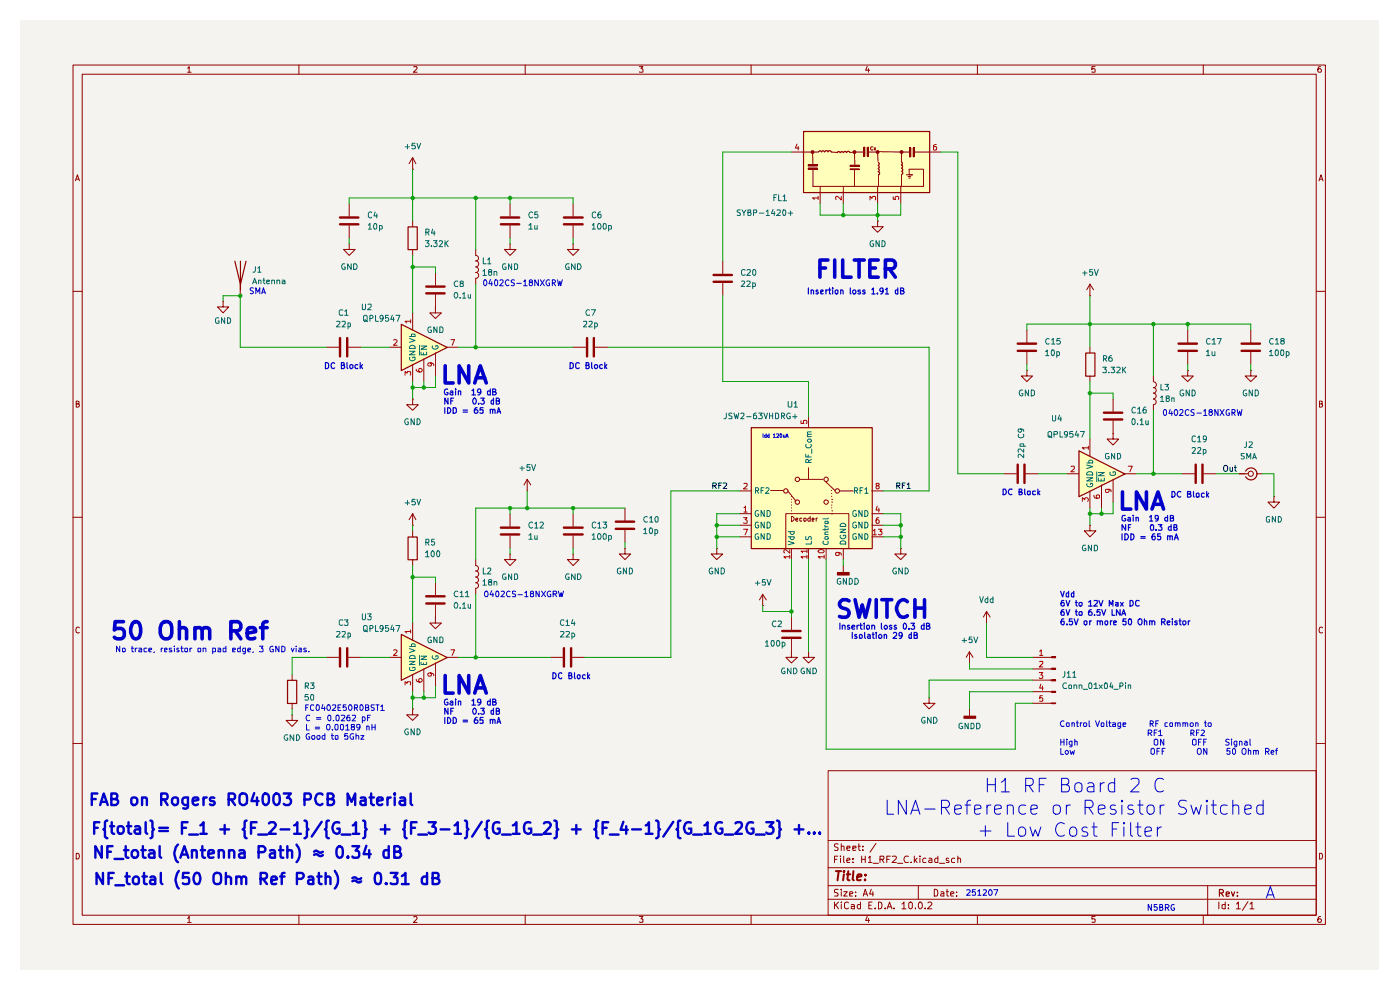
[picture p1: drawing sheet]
<svg xmlns="http://www.w3.org/2000/svg" width="297mm" height="210mm" viewBox="0 0 297 210" stroke-linecap="round" stroke-linejoin="round" font-family="sans-serif">
<path d="M4.2 4.2h288.2v201.5h-288.2z" fill="#f5f3ef"/>
<g fill="none" stroke="#910000" stroke-width=".21">
<path d="M15.5 13.8h265.7v182.3h-265.7zM17.4 15.7h261.8v178.4h-261.8zM39.8 14.5l.3-.4v1.2M39.8 15.3h.8M63.4 13.8v1.9M87.8 14.2l.6-.1 .1 .4-.8 .8h.8M111.4 13.8v1.9M135.6 14.1h.8l-.4 .5 .4 .1v.5h-.8M159.3 13.8v1.9M184 14.1l-.4 .8h.9M184.2 14.6v.7M207.3 13.8v1.9"/>
<path d="M232.3 14.1h-.7v.6l.2-.1 .5 .1-.1 .6-.6-.1M255.3 13.8v1.9M280.2 14.1l-.5 .1a.94 .94 0 0 0 0 1.1h.5l.1-.1v-.4l-.2-.2h-.3l-.2 .2M16 38.4l.4-1.3 .4 1.3M16.2 38h.6M279.8 38.4l.4-1.3 .5 1.3M279.9 38h.6M15.5 61.8h1.9M279.2 61.8h2M16.2 85.7l.6-.1v-.4l-.6-.1v1.3h.4l.2-.5-.3-.2M279.9 85.7l.6-.1v-.4l-.6-.1v1.3l.6-.1 .1-.4-.3-.2M15.5 109.7h1.9"/>
<path d="M279.2 109.7h2M16.8 133.2l-.2-.2a.65 .65 0 0 0-.5 .6 .65 .65 0 0 0 .5 .7l.2-.1M280.6 133.2l-.3-.2a.65 .65 0 0 0-.5 .6 .65 .65 0 0 0 .5 .7l.3-.1M15.5 157.7h1.9M279.2 157.7h2M175.7 163.5h103.5v30.6h-103.5zM175.7 178.3h103.5M177.8 179.1l-.5-.1-.3 .2v.3l.8 .5-.3 .4-.5-.1M178.5 179.6l.5-.1 .1 .9M178.5 179v1.4M179.7 179.9l.6-.1v-.3h-.6v.2v.6h.6M180.9 179.9l.7-.1-.1-.3h-.6v.8h.6"/>
<path d="M182 179.5h.5M182.2 179v1.2l.3 .2M183 179.5v.2M185.8 178.9l-1.2 1.9M16.2 181a.66 .66 0 0 1 .6 .4 .66 .66 0 0 1-.2 .8h-.4zM39.8 194.8l.3-.4v1.3M39.8 195.7h.8M63.4 194.1v2M87.8 194.6l.4-.2 .3 .4-.8 .9h.8M111.4 194.1v2M135.6 194.4h.8l-.4 .5 .4 .1v.6h-.8M159.3 194.1v2"/>
<path d="M175.7 190.8h103.5M175.7 187.9h103.5M175.7 184.1h103.5M177 191.3v1.5M177 182.3h.5M177.3 191.9l.6 .9M177.7 181.6h-.7v1.4M177.8 188.7h-.7v.6a.53 .53 0 0 1 .6 .2 .53 .53 0 0 1 0 .6h-.7M177.9 191.3l-.9 .9M178.3 181.6v.1M178.3 182v1M178.5 191.3v.2"/>
<path d="M178.5 188.6v.2M178.5 189.1v1M178.5 191.9v.9M179 189.1h.7l-.7 1h.7M179 181.6v1.2l.2 .2M179.7 182.5l.6-.1-.1-.4-.5 .1v.7v.2h.6M180 191.5l-.4-.2-.4 .4v.9l.4 .2 .4-.2M180.3 189.7l.6-.2-.1-.3h-.5v.9h.5M180.6 191.9h.4l.3 .1v.8M180.9 182.9v.1M180.9 182.1v.2M181.3 192.2l-.7 .1v.4h.7"/>
<path d="M181.5 190v.1M181.5 189.2v.1M182.5 191.9h-.4l-.2 .2v.4l.2 .3 .4-.1M182.5 191.3v1.5M182.8 182.3h.8M182.8 181.6v1.4M183 180.3v.1M183.1 190.1l.5-1.5 .5 1.5M183.2 189.7h.7M183.6 181.6v1.4M184 194.4l-.4 .8h.9M184.2 181.9l.4-.3v1.4"/>
<path d="M184.2 194.8v.9M184.2 183h.8M184.3 192h.5M184.8 188.6l-.3 1.1h.8M185 191.3h-.7v1.5h.7M185.2 189.1v1M185.2 183.1h1.1M185.7 192.6v.2M186.3 191.3l.7 .2v1.1l-.3 .2h-.4zM186.7 182.3h.7v-.7h-.7v1.4M187 182.3l.5 .7M187.8 192.6v.2"/>
<path d="M188.1 182.3h.5M188.2 192.8l.5-1.5 .5 1.5M188.4 192.4h.7M188.9 181.6h-.8v1.4M189.3 181.7l.7-.1 .2 .3-.1 .3-.9 .8h1M189.7 192.6v.2M190.4 183.1h1.1M191.3 191.8l.5-.5v1.5M191.3 192.8h.9M192.7 181.7l-.6-.1-.3 .6 .3 .8 .6-.1M192.8 191.6l.3-.3 .4 .3v.9l-.3 .3-.4-.3zM193.3 182.9v.1"/>
<path d="M194 181.6v1.4M194.1 182.5l.5 .5M194.2 192.6v.2M194.6 182l-.6 .6M194.8 187.9v2.9M195 191.4l.2-.1a.76 .76 0 0 1 .5 .8 .76 .76 0 0 1-.5 .7 .97 .97 0 0 1-.2-1.4zM195.2 181.6v.1M195.2 182v1M196.3 192.6v.2M196.4 182.1l-.4-.1-.3 .3 .2 .7h.5M196.8 191.5l.6-.2 .3 .5-.9 1h.9M197.1 182.1l.3-.1 .3 .3v.7h-.6l-.1-.4 .7-.2"/>
<path d="M198.2 188.6a.8 .8 0 0 1 .8 .6 .8 .8 0 0 1-.3 .9h-.5zM199 181.6v1.4h-.5l-.2-.7 .2-.3 .5 .1M199.3 183.1h1.1M199.6 189.2l.4-.1 .2 .2v.8h-.6v-.4l.6-.2M200.7 189.1h.5M200.9 188.6v1.3l.1 .2h.2M201.2 182.1h-.5v.4l.6 .2-.1 .3h-.5M201.7 189.7l.7-.2-.2-.4h-.4l-.1 .2v.6l.1 .2h.5M202.5 182.1a.45 .45 0 0 0-.7 .2l.1 .6 .6 .1M202.9 190v.1M202.9 189.2v.1M203.2 182.2l.2-.2 .3 .1 .1 .9"/>
<path d="M203.2 181.6v1.4M207.3 194.1v2M232.3 194.4h-.7v.6h.7v.6h-.7M255.3 194.1v2M256.2 187.9v6.2M258.6 191.3v1.5M259.9 191.9h-.7v.7l.3 .2 .4-.1M259.9 191.3v1.5M260.6 192.6v.2M260.6 191.9v.1M262.3 191.8l.4-.5v1.5M262.3 192.8h.8"/>
<path d="M264.7 191.3l-1.1 1.8M265.2 191.8l.4-.5v1.5M265.2 192.8h.8M279.9 181a.66 .66 0 0 1 .7 .4 .66 .66 0 0 1-.3 .8h-.4zM280.2 194.4a.72 .72 0 0 0-.6 .5 .72 .72 0 0 0 .2 .8l.4-.1a.42 .42 0 0 0 0-.6 .42 .42 0 0 0-.5 0l-.1 .2"/>
</g>
<path d="M258.7 189.4h.8v-.5l-.2-.2h-.6v1.4M259 189.4l.5 .7M260.1 189.7l.7-.2-.1-.2h-.6v.7h.6M261.2 189.2l.4 .9 .3-.9M262.5 190v.1M262.5 189.3v.1" fill="none" stroke="#910000" stroke-width=".25"/>
<path d="M177.3 184.8h1.1M177.9 184.8l-.2 1.9M179 185.5l-.1 1.2M179.1 184.8l-.2 .1 .1 .1 .1-.2-.1 .2M179.6 185.5h.8M180 184.8l-.2 1.7 .4 .2M181.1 184.8l-.2 1.7 .2 .2M181.8 186.1l.9-.2v-.4h-.5l-.3 .2-.1 .9h.8M183.5 186.6v.1M183.6 185.5v.2" fill="none" stroke="#910000" stroke-width=".42"/>
<g fill="#ffb">
<path d="M159.3 90.7h25.7v25.6h-25.7z"/>
<path d="M228.9 95.6l9.7 4.9-9.7 4.8z"/>
<path d="M85.1 134.5l9.7 4.9-9.7 4.9z"/>
<path d="M170.4 27.9h26.8v12.9h-26.8z"/>
<path d="M85.1 68.7l9.7 5-9.7 4.9z"/>
</g>
<path d="M223.1 139.3h.8v.2h-.8z" fill="#910000"/>
<path d="M223.1 139.3h.8v.2h-.8z" fill="none" stroke="#910000" stroke-width=".21"/>
<path d="M223.1 141.7h.8v.3h-.8z" fill="#910000"/>
<path d="M223.1 141.7h.8v.3h-.8z" fill="none" stroke="#910000" stroke-width=".21"/>
<path d="M223.1 144.2h.8v.2h-.8z" fill="#910000"/>
<path d="M223.1 144.2h.8v.2h-.8z" fill="none" stroke="#910000" stroke-width=".21"/>
<path d="M223.1 146.6h.8v.3h-.8z" fill="#910000"/>
<path d="M223.1 146.6h.8v.3h-.8z" fill="none" stroke="#910000" stroke-width=".21"/>
<path d="M223.1 149.1h.8v.2h-.8z" fill="#910000"/>
<g fill="none" stroke="#910000" stroke-width=".21">
<path d="M217.8 78.6v1.2h1.2l-1.2 1.1-1.1-1.1h1.1M217.8 78.6h.1M217.8 70v2.7M217.8 74.7v2.6M231.2 62.7h.1M231.2 60.3v2.4M231.2 73.7v1.1M231.2 79.8v1.1M231.2 60.3l-.7 1.2M231.2 60.3l.8 1.2M244.7 79.8v1.1M252 78.6v1.2h1.2l-1.2 1.1-1.3-1.1h1.3"/>
<path d="M252 78.6h.1M252 70v2.7M252 74.7v2.6M265.3 78.6v1.2h1.3l-1.3 1.1-1.1-1.1h1.1M265.3 78.6h.1M265.3 70v2.7M265.3 74.7v2.6M171.5 88.3v2.4M171.5 99.2v2.5M231.2 93.1v3.7M236.1 91.9v1.2h1.2l-1.2 1.3-1.2-1.3h1.2M236.1 91.9h.1"/>
<path d="M236.1 84.7v2.6M236.1 89.2v2.7M244.7 81a.63 .63 0 0 1 .6 .6 .63 .63 0 0 1-.6 .7M244.7 82.2a.59 .59 0 0 1 .6 .6 .59 .59 0 0 1-.6 .6 .59 .59 0 0 1 .6 .6 .59 .59 0 0 1-.6 .6M244.7 84.7a.59 .59 0 0 1 .6 .6 .59 .59 0 0 1-.6 .5v1.2M157 104.1h2.3M157 109h2.3M157 111.4h2.3M157 113.9h2.3M163.5 104.1h2.6M166.7 116.3v-7.3h13.4v7.3M167.1 104.1l1.7 2.2"/>
<path d="M167.9 109h.1M167.9 108.4h.1M167.9 106.5h.1M167.9 105.9h.1M167.9 109.6h.2l.4 .4-.4 .6h-.2zM167.9 105.2v.1M167.9 107.1v.1M167.9 107.7v.1M167.9 116.3v2.4M168.8 110.2l.4-.1v-.2l-.4 .2v.3l.2 .2 .2-.1M169.7 101.7h4.9M170.1 110h-.4v.5h.4"/>
<path d="M170.5 110l.4-.1 .1 .2v.3l-.1 .2-.4-.1zM171.5 116.3v2.4M171.9 110l-.4-.1-.1 .2v.3l.1 .2 .4-.1M171.9 109.6v1M172.3 110.2l.4-.1-.2-.2-.2 .1v.5h.3M173.1 109.9v.7M173.4 109.9l-.3 .2M175.2 102.2l1.9 1.9M175.3 116.3v2.4M176.4 104.1h.1M176.4 109h.1M176.4 108.4h.1"/>
<path d="M176.4 106.5h.1M176.4 105.9h.1M176.4 104.6v.1M176.4 105.2v.1M176.4 107.1v.1M176.4 107.7v.1M178.1 104.1h2.9M178.9 116.3v2.4M185 104.1h2.4M185 109h2.4M185 111.4h2.4M185 113.9h2.4"/>
<path d="M213 100.5h2.6M217.6 100.5h2.7M226.4 100.5h2.5M231.2 111.4v1.2h1.3l-1.3 1.3-1.2-1.3h1.2M231.2 111.4h.1M231.2 104.1v3.7M233.7 102.9v4.9M236.1 101.7v4.8M238.6 100.5h2.4M250.7 100.5h2.7M255.4 100.5h2.7M262.9 100.5h1.9"/>
<path d="M266.6 100.5h1.2M270.3 105.3v1.2h1.1l-1.1 1.3-1.3-1.3h1.3M270.3 105.3h.1M205.7 138.3l-.7 1.1M205.7 138.3l.7 1.1M205.7 138.3v2.3M209.3 132.2h.1M209.3 129.7l-.7 1.2M209.3 129.7l.8 1.2M209.3 129.7v2.5M219 139.4h4.1M197.1 148v1.2h1.3l-1.3 1.2-1.2-1.2h1.2"/>
<path d="M197.1 148h.1M205.7 140.6h.1M205.7 150.4h.1M205.7 150.4v1.5M219 141.9h4.1M219 144.3h4.1M219 146.7h4.1M219 149.2h4.1M223.1 149.1h.8v.2h-.8z"/>
<circle cx="166.7" cy="104.1" r=".47"/>
<circle cx="169.2" cy="106.5" r=".47"/>
<circle cx="169.2" cy="101.7" r=".47"/>
<circle cx="175.3" cy="106.5" r=".47"/>
<circle cx="175.3" cy="101.7" r=".47"/>
<circle cx="177.6" cy="104.1" r=".47"/>
<circle cx="265.3" cy="100.5" r=".55"/>
</g>
<g fill="none" stroke="#b90000" stroke-width=".21">
<path d="M169.9 89.2v.6h.6l-.1-.6a.45 .45 0 0 1 .6 0 .45 .45 0 0 1 .1 .6h-.1M227.2 99l.6-.1 .1 .5-.7 .7h.7M230.9 95h-1.3l.4 .3M230.9 94.7v.6M239.3 98.9h.9l-.5 1.2M157.7 109.8h.8l-.4 .4 .4 .2v.5h-.8M157.7 112.3h.9l-.5 1.2M157.8 107.7l.4-.3v1.2M157.8 102.6l.6-.1 .1 .5-.8 .7h.8M157.8 108.6h.7M167.6 118.1h-1.3l.3 .3M167.6 116.6v.7l-1-.7-.3 .2 .2 .5"/>
<path d="M167.6 117.8v.6M171.2 118.1h-1.3l.4 .3M171.2 116.9h-1.3l.4 .4M171.2 116.6v.7M171.2 117.8v.6M173.6 116.8a.75 .75 0 0 1 1.2 .2l-.2 .3h-.8zM174.8 118.1h-1.2l.4 .3M174.8 117.8v.6M177.8 117.2l.3 .2-.1 .4h-.7v-.5l.2-.1 .9 .1 .1 .5M185.2 112.6l.4-.3v1.2M185.2 113.5h.7M186.1 107.4l-.3 .8h.8"/>
<path d="M186.1 103l-.3-.2 .1-.3h.5a.44 .44 0 0 1 0 .5 .44 .44 0 0 1-.5 .1 .35 .35 0 0 0 .1 .6 .35 .35 0 0 0 .5-.2 .35 .35 0 0 0-.2-.5M186.3 112.3h.8l-.4 .4 .4 .2-.1 .5h-.7M186.4 109.8l-.4 .1-.2 .4 .1 .7h.5v-.7l-.3-.1-.3 .3M186.4 107.8v.8M229.6 106.3v-.7l.5 .4 .2-.4h.3l.3 .2v.4l-.2 .1M232.1 105.1l.2 .6h.9l.1-.6h-.7v.5l.1 .1M235 103.8l.3 .2v.2l-.3 .3-.4-.1v-.6h.9l.2 .2v.3M220.6 138.2l.3-.4v1.2M220.6 139h.6M220.5 142.7h.7l-.4 .5 .4 .2-.1 .4-.5 .1-.1-.1M220.6 140.4l.5-.1 .1 .3-.7 .9h.7M220.8 145.1l-.2 .9h.7"/>
<path d="M221.1 147.6h-.5v.6l.1-.2 .4 .1v.7l-.5-.1M221.1 145.5v.9"/>
</g>
<path d="M204.5 152.1h2.4" fill="none" stroke="#910000" stroke-width=".42"/>
<path d="M230.3 74.9h2v4.9h-2zM159.4 90.7h25.6v25.7h-25.6zM228.9 95.6l9.7 4.9-9.7 4.9zM264.3 99.9a1.27 1.27 0 0 1 1.9-.4 1.27 1.27 0 0 1 0 2 1.27 1.27 0 0 1-1.9-.4M204.5 151.9h2.5v.5h-2.5z" fill="none" stroke="#910000" stroke-width=".25"/>
<g fill="none" stroke="#006665" stroke-width=".21">
<path d="M170.9 96.3v.6h1.2M171 94.2l-.1 .5 .3 .3 .8-.1 .1-.3-.1-.4M171.3 93.4l.2-.3h.4l.2 .5-.2 .2h-.4zM171.3 92.6h.8M171.4 96.5v.4M171.5 98.1l-.1-.6h-.5v.6h1.2M172.1 92.1h-.7l-.1 .2 .1 .3M172.1 91.6h-.7l-.1 .3 .1 .2M172.1 97.4l-.6 .5M172.2 95.2v1M230.5 98.6l1.3 .4-1.3 .4M230.5 98.2h1.3"/>
<path d="M231.1 98.2l-.1-.3 .2-.3 .5 .1v.5M160.3 104.1h.6v-.6h-.6v1.1M160.5 104.1l.4 .5M160.9 108.4l-.1-.1a.64 .64 0 0 0-.6 .6 .64 .64 0 0 0 .5 .7l.2-.2v-.4h-.2M160.9 110.8l-.1-.1a.64 .64 0 0 0-.6 .6 .64 .64 0 0 0 .5 .7l.2-.2v-.4h-.2M160.9 113.3l-.1-.1a.66 .66 0 0 0-.6 .5 .66 .66 0 0 0 .2 .7l.5-.1v-.4h-.2M161.5 104.1h.4M162 103.5h-.5v1.1M162.1 108.3v1.3l-.6-1.3v1.3M162.1 110.7v1.3l-.6-1.3v1.3M162.1 113.2v1.2l-.6-1.2v1.2M162.5 103.5h.4l.2 .3-.7 .8h.7"/>
<path d="M162.7 108.3h.4l.3 .3v.6l-.3 .4h-.4zM162.7 110.7h.4l.3 .4v.6l-.3 .3h-.4zM162.7 113.2h.4l.3 .3v.6l-.2 .3h-.5zM167.2 114.8l1.3 .4-1.3 .4M167.2 113.9h1.3M167.2 112.8h1.3M167.7 113.9l-.1 .3 .3 .3h.3l.3-.3-.1-.3M167.7 112.8l-.1 .3 .3 .3h.3l.3-.3-.1-.3M170.9 113.8l.1 .7h.4l.4-.7 .3 .2-.1 .5M172.1 114.8v.6h-1.2M174.7 114.8l-.1 .3 .3 .4h.5l.3-.2-.1-.5M175 114l.2-.2h.3l.2 .2v.3l-.6 .1z"/>
<path d="M175 111.4v.3l.2 .1M175 110.7l.6-.1 .1 .4-.6 .1zM175 113.4h.7M175 112.1v.4M175 111.8h.7M175.7 112.9h-.7l.1 .5M175.7 112.1v.2h-1.1M175.7 109.9l-.1 .2h-1M178.2 112.3h1.2l-1.2 .6h1.2M178.3 113.5a.61 .61 0 0 0 .3 .8 .61 .61 0 0 0 .8-.3v-.5h-.5v.2M178.3 111.2a.72 .72 0 0 1 1.1 0v.5h-1.2zM178.4 114.8h.8l.2 .2v.4h-1.2z"/>
<path d="M181.3 104.1h.6v-.6h-.6v1.1M181.5 104.1l.4 .5M181.6 108.4l-.3-.1-.4 .3v.6l.2 .3 .3 .1 .3-.2v-.4h-.3M181.6 110.8l-.3-.1-.4 .4v.6l.4 .3 .4-.2v-.4h-.3M181.6 113.3a.45 .45 0 0 0-.7 .2v.6l.2 .3 .6-.1v-.4h-.3M182.5 104.1h.4M182.9 108.3v1.3l-.7-1.3v1.3M182.9 110.7v1.3l-.7-1.3v1.3M182.9 113.2v1.2l-.7-1.2v1.2M183 103.5h-.5v1.1M183.5 108.3a.64 .64 0 0 1 .6 .6 .64 .64 0 0 1-.6 .7zM183.5 110.7a.64 .64 0 0 1 .7 .7 .64 .64 0 0 1-.7 .6z"/>
<path d="M183.5 103.8l.3-.3v1.1M183.5 113.2a.66 .66 0 0 1 .6 .4 .66 .66 0 0 1-.2 .8h-.4zM183.5 104.6h.6M230.5 101.3h1.3l-1.3 .7h1.3M230.6 102.6a.61 .61 0 0 0 .3 .7 .61 .61 0 0 0 .7-.1l.2-.3-.1-.4h-.4v.3M230.6 100.2l.3-.1h.6a.52 .52 0 0 1 .3 .7h-1.3zM232.7 100.1v2.1M233 101.4v.6h1.3v-.6M233 100.2h1.3l-1.3 .7h1.3M233.6 101.6v.4M235.5 100.2a.45 .45 0 0 0 .2 .6h.7l.2-.1v-.6h-.5v.2"/>
</g>
<path d="M215.9 74.4h3.9M215.9 72.9h3.9M250 74.4h3.9M250 72.9h3.9M263.4 74.4h3.9M263.4 72.9h3.9M215.9 98.5v3.9M217.3 98.5v3.9M234.2 89h3.9M234.2 87.5h3.9M253.7 98.5v3.9M255.1 98.5v3.9" fill="none" stroke="#910000" stroke-width=".51"/>
<path d="M259.7 98.9l.2-.2 .4 .2 .1 .7-.3 .4-.4-.2zM260.9 99.1v.7l.2 .2 .3-.2M261.4 99.1v.9M261.9 99.1h.4M262 98.7v1.1l.3 .2M190.2 103h.6v-.6h-.6v1.2M190.5 103l.4 .6M191.4 103h.5M192 102.4h-.6v1.2M192.4 102.8l.4-.4v1.2M192.4 103.6h.7" fill="none" stroke="#0f0f0f" stroke-width=".21"/>
<path d="M177.6 121.4h2.5v.5h-2.5z" fill="#910000"/>
<path d="M170.5 27.9h26.7v12.9h-26.7zM85.1 134.6l9.8 4.9-9.8 4.8zM177.7 121.5h2.4v.5h-2.4zM61 144.3h1.9v4.9h-1.9z" fill="none" stroke="#910000" stroke-width=".25"/>
<g fill="none" stroke="#910000" stroke-width=".21">
<path d="M170.3 32.3h3.3M178.9 120h.1M178.9 120v1.4M191.1 116.3v1.2h1.2l-1.2 1.2-1.3-1.2h1.3M191.1 116.3h.1M69.3 139.4h2.7M73.9 139.4h2.6M82.6 139.4h2.5M87.5 132.2v3.6M94.8 139.4h2.5M116.8 139.4h2.7M121.4 139.4h2.6"/>
<path d="M161.8 128.4h.1M161.8 126.1l-.7 1.2M161.8 126.1l.8 1.2M161.8 126.1v2.3M167.9 138.3v1.1h1.3l-1.3 1.2-1.2-1.2h1.2M167.9 138.3h.1M167.9 130.9v2.7M167.9 135.5v2.8M171.5 138.3v1.1h1.3l-1.3 1.2-1.2-1.2h1.2M171.5 138.3h.1M62 151.6v1.2h1.2l-1.2 1.3-1.3-1.3h1.3M62 151.6h.1"/>
<path d="M62 143.1v1.2M62 149.2v1.2M87.5 150.4v1.2h1.2l-1.2 1.2-1.2-1.2h1.2M87.5 150.4h.1M87.5 143.1v3.6M89.9 141.9v4.8M92.4 140.6v4.9"/>
</g>
<path d="M72.1 137.5v3.9M73.7 137.5v3.9M119.6 137.5v3.9M121.2 137.5v3.9M165.9 135.3h3.9M165.9 133.9h3.9" fill="none" stroke="#910000" stroke-width=".51"/>
<path d="M83.5 137.9l.5-.1 .2 .3-.7 .9h.7M87.1 133.9h-1.2l.4 .4M87.1 133.6v.7M95.7 137.8h.7l-.5 1.2M85.9 145.3v-.7l.5 .3v-.3h.6v.7M88.3 144.1l.2 .4a.82 .82 0 0 0 1.1-.1v-.2l-.3-.3-.4 .1-.1 .4 .3 .3M91.3 142.7a.42 .42 0 0 1 .1 .7h-.5l-.1-.4a.72 .72 0 0 1 .7-.2 .72 .72 0 0 1 .5 .5" fill="none" stroke="#b90000" stroke-width=".21"/>
<path d="M86.9 137.6l1.2 .4-1.2 .4M86.9 137.2h1.2v-.5l-.6-.1-.2 .1v.5M87 139.1h.9l.2 .2v.4h-1.2zM89 139v2.1M89.3 139.2h1.2l-1.2 .7h1.2M91.8 139.1l-.1 .2a.6 .6 0 0 0 .7 .6 .6 .6 0 0 0 .5-.8h-.4v.3M86.9 140.3h1.2l-1.2 .7h1.2M86.9 141.6a.45 .45 0 0 0 .2 .6h.7l.3-.1v-.5h-.6v.1M89.3 140.5v.5h1.2v-.5M89.8 140.6v.4" fill="none" stroke="#006665" stroke-width=".21"/>
<path d="M171.5 35.7h1.9v.2h-1.9z" fill="#910000"/>
<path d="M171.4 35.6h2v.3h-2zM172.4 32.3l.1 2.7" fill="none" stroke="#910000" stroke-width=".21"/>
<path d="M172.2 32h.4v.5h-.4z" fill="#910000"/>
<path d="M172.2 32h.4v.5h-.4zM172.5 35.7v3.8" fill="none" stroke="#910000" stroke-width=".21"/>
<path d="M171.4 35h2v.2h-2z" fill="#910000"/>
<path d="M171.4 35h2v.2h-2zM176.4 32.2l1.2 .1M181.3 32.3h-1" fill="none" stroke="#910000" stroke-width=".21"/>
<path d="M180.3 35.8h2v.2h-2z" fill="#910000"/>
<path d="M180.3 35.8h2v.2h-2z" fill="none" stroke="#910000" stroke-width=".21"/>
<path d="M181.1 32h.4v.5h-.4z" fill="#910000"/>
<path d="M181.1 32h.4v.5h-.4zM181.3 32.3h2.2" fill="none" stroke="#910000" stroke-width=".21"/>
<path d="M180.3 35h2v.3h-2z" fill="#910000"/>
<path d="M180.3 35h2v.3h-2z" fill="none" stroke="#910000" stroke-width=".21"/>
<path d="M183.2 31.2h.3v2h-.3z" fill="#910000"/>
<path d="M183.2 31.2h.3v2h-.3z" fill="none" stroke="#910000" stroke-width=".21"/>
<path d="M184 31.2h.2v2h-.2z" fill="#910000"/>
<path d="M184 31.2h.2v2h-.2zM184.1 32.2l2.1 .1" fill="none" stroke="#910000" stroke-width=".21"/>
<path d="M186 32h.4v.5h-.4z" fill="#910000"/>
<path d="M186 32h.4v.5h-.4zM186.2 32.3l.1 1.9M186.3 32.2l5 .1M186.3 37v2.5M191.1 32.3h2" fill="none" stroke="#910000" stroke-width=".21"/>
<path d="M191.1 32h.4v.5h-.4z" fill="#910000"/>
<path d="M191.1 32h.4v.5h-.4zM191.3 32.2v2.1M191.3 37v2.5" fill="none" stroke="#910000" stroke-width=".21"/>
<path d="M193 31.3h.2v2h-.2z" fill="#910000"/>
<path d="M193 31.3h.2v2h-.2z" fill="none" stroke="#910000" stroke-width=".21"/>
<path d="M193.7 31.3h.3v2h-.3z" fill="#910000"/>
<g fill="none" stroke="#910000" stroke-width=".21">
<path d="M87.5 35.9h.1M87.5 33.4l-.7 1.3M87.5 33.4l.7 1.3M87.5 33.4v2.5M167.9 32.3h2.4M174 39.5v3.7M178.9 39.5v3.7M181.3 32.3l.1 2.7M181.3 35.9v3.6M185.2 31.2h-.4l-.1 .2 .1 .4 .4-.1M185.4 31.3l.4 .5M185.8 31.3l-.4 .5"/>
<path d="M186.2 39.5v3.7M191.1 39.5v3.7M192.3 37.1h1.2M192.6 37.4h.6M192.8 37.8h.3M193.5 37.1h.1M193.5 37.1h-.6v-1.2h3v3.6h-23.4M193.7 31.3h.3v2h-.3zM193.9 32.3h5.7M74.1 51.7v1.2h1.3l-1.3 1.3-1.2-1.3h1.2M74.1 51.7h.1M74.1 43.2v2.7"/>
<path d="M74.1 47.8v2.7M87.5 46.9v1.2M87.5 52.9v1.3M92.4 57.8v2.7M100.9 52.9v1.3a.59 .59 0 0 1 .6 .6 .59 .59 0 0 1-.6 .6M100.9 55.3a.63 .63 0 0 1 .7 .7 .63 .63 0 0 1-.7 .6M100.9 56.6a.59 .59 0 0 1 .6 .6 .59 .59 0 0 1-.6 .6M100.9 57.8a.63 .63 0 0 1 .7 .6 .63 .63 0 0 1-.7 .7v1.2M108.2 51.7v1.2h1.3l-1.3 1.3-1.2-1.3h1.2M108.2 51.7h.1M108.2 43.2v2.7M108.2 47.8v2.7"/>
<path d="M121.6 51.7v1.2h1.2l-1.2 1.3-1.2-1.3h1.2M121.6 51.7h.1M121.6 43.2v2.7M121.6 47.8v2.7M153.3 55.4v2.7M186.2 46.9v1.2h1.2l-1.2 1.2-1.2-1.2h1.2M186.2 46.9h.1M47.3 63.9v1.2h1.2l-1.2 1.3-1.2-1.3h1.2M47.3 63.9h.1M51 60.3v2.4M69.3 73.7h2.7M73.9 73.7h2.6"/>
<path d="M82.6 73.7h2.5M87.5 66.4v3.6M87.5 77.3v3.6M89.9 76.1v4.8M92.4 65.1v1.3h1.2l-1.2 1.2-1.2-1.2h1.2M92.4 65.1h.1M92.4 62.5v2.6M92.4 74.8v5M94.8 73.7h2.5M121.6 73.7h2.7M126.2 73.7h2.7M153.3 60v2.7"/>
<path d="M87.5 84.7v1.1h1.2l-1.2 1.2-1.2-1.2h1.2M87.5 84.7h.1M87.5 111.4h.1M87.5 109v2.4M87.5 112.6v1.3M87.5 118.7v1.3M87.5 109l-.7 1.2M87.5 109l.7 1.2M100.9 118.7v1.3a.59 .59 0 0 1 .6 .6 .59 .59 0 0 1-.6 .6 .61 .61 0 0 1 .7 .6 .61 .61 0 0 1-.7 .6 .61 .61 0 0 1 .6 .6 .61 .61 0 0 1-.6 .6 .59 .59 0 0 1 .6 .6 .59 .59 0 0 1-.6 .6v1.3M108.2 117.5v1.2h1.3l-1.3 1.3-1.2-1.3h1.2M108.2 117.5h.1M108.2 109v2.7"/>
<path d="M108.2 113.6v2.7M111.8 104.1h.1M111.8 101.7l-.6 1.2M111.8 101.7l.8 1.2M111.8 101.7v2.4M121.6 117.5v1.2h1.2l-1.2 1.3-1.2-1.3h1.2M121.6 117.5h.1M121.6 109v2.7M121.6 113.6v2.7M132.6 116.3v1.2h1.2l-1.2 1.2-1.2-1.2h1.2M132.6 116.3h.1M132.6 107.8v2.7"/>
<path d="M132.6 112.4v2.7M152.1 116.3v1.2h1.2l-1.2 1.2-1.2-1.2h1.2M152.1 116.3h.1M92.4 130.9v1.3h1.2l-1.2 1.1-1.2-1.1h1.2M92.4 130.9h.1M92.4 123.6v2.7M92.4 128.3v2.6"/>
</g>
<g fill="none" stroke="#910000" stroke-width=".25">
<path d="M173.6 32.2l.3-.2 .3 .2M174.3 32.2l.3-.2 .3 .2M175 32.2l.3-.3 .3 .3 .4-.2 .3 .2M177.6 32.4l.3-.2 .3 .2M178.3 32.4l.3-.2 .3 .2M179 32.4l.3-.3 .3 .3M179.7 32.3l.3-.2 .3 .2M186.3 35.8l.2 .3-.2 .3M186.3 35.1l.2 .3-.2 .3M186.3 34.5l.2 .3-.2 .2M186.4 36.5l.2 .3-.2 .3M191.2 34.4l.2 .3-.2 .3"/>
<path d="M191.2 35l.3 .3-.3 .4M191.3 36.4l.2 .3-.2 .3M191.3 35.7l.2 .3-.2 .3M49.8 55.4l1.2 4.9 1.2-4.9M51 55.4v6.1M86.6 48.1h1.9v4.9h-1.9zM85.1 68.8l9.8 4.9-9.8 4.9zM86.6 113.9h1.9v4.8h-1.9z"/>
</g>
<g fill="none" stroke="#b90000" stroke-width=".21">
<path d="M169.1 30.6l-.4 .8h.8M169.3 31.1v.7M198.6 30.6l-.6 .3v.8l.6 .1v-.6l-.4-.1-.2 .2M173.6 42h-1.2l.3 .3M173.6 41.7v.6M178.5 41.7v.7l-.9-.7h-.3l.1 .6M184.6 42.4v-.7l.4 .4 .2-.4h.6l-.1 .7M189.5 41.7v.5l.5 .1v-.6h.6v.6M83.5 72.1l.5-.1 .2 .3-.7 .9h.7M85.9 79.6v-.8l.5 .4v-.4h.6v.8M87.1 68.2h-1.2l.4 .3M87.1 67.8v.7"/>
<path d="M88.3 78.3a.72 .72 0 0 0 .5 .6 .72 .72 0 0 0 .8-.2v-.3l-.3-.3-.4 .1-.1 .5 .3 .2M91.3 77l.2 .2-.1 .4h-.5l-.1-.4a.72 .72 0 0 1 .7-.2 .72 .72 0 0 1 .5 .6M95.7 72h.7l-.5 1.2"/>
</g>
<path d="M151.2 103h.7l.1-.4-.2-.2h-.6v1.2M151.6 103l.4 .6M152.5 103h.4M153.1 102.4h-.6v1.2M153.4 102.5l.6-.1 .2 .2-.1 .4-.7 .6h.8" fill="none" stroke="#0f0f0f" stroke-width=".21"/>
<g fill="none" stroke="#910000" stroke-width=".51">
<path d="M72.1 47.6h3.9M72.1 46.1h3.9M106.3 47.6h3.8M106.3 46.1h3.8M119.6 47.6h4M119.6 46.1h4M151.4 59.8h3.9M151.4 58.3h3.9M72.1 71.7v3.9M73.7 71.7v3.9M90.4 62.2h3.9M90.4 60.8h3.9"/>
<path d="M124.5 71.7v3.9M126 71.7v3.9M106.3 113.4h3.8M106.3 111.9h3.8M119.6 113.4h4M119.6 111.9h4M130.6 112.2h3.9M130.6 110.7h3.9M90.4 128h3.9M90.4 126.5h3.9"/>
</g>
<path d="M86.9 71.8l1.2 .4-1.2 .4M86.9 71.4h1.2v-.5h-.7l-.1 .5M86.9 74.5h1.2l-1.2 .8h1.2M86.9 75.8a.61 .61 0 0 0 .4 .7 .61 .61 0 0 0 .8-.2v-.5h-.6v.1M86.9 73.5a.72 .72 0 0 1 1.2 0v.4h-1.2zM89 73.2v2.2M89.3 74.7v.6h1.2v-.6M89.3 73.4h1.2l-1.2 .7h1.2M89.8 74.8v.5M91.8 73.4l-.1 .1a.6 .6 0 0 0 .6 .6 .6 .6 0 0 0 .6-.7l-.4-.1v.3" fill="none" stroke="#006665" stroke-width=".21"/>
<g fill="none" stroke="#090" stroke-width=".21">
<path d="M87.5 35.9v11M167.9 32.3h-14.6v23.1M199.6 32.3h3.6v68.2h9.8M74.1 43.2v-1.2h47.5v1.2M74.1 50.5v1.2M87.5 56.6h4.9v1.2M87.5 54.2v12.2M100.9 42v10.9M108.2 42v1.2M108.2 50.5v1.2M121.6 50.5v1.2M174 43.2v2.4h17.1v-2.4"/>
<path d="M178.9 43.2v2.4M186.2 43.2v3.7M47.3 63.9v-1.2h3.7v11h18.3M76.5 73.7h6.1M92.4 79.8v2.4h-4.9M97.3 73.7h24.3M100.9 60.3v13.4M128.9 73.7h68.2v30.4h-9.7M153.3 62.7v18.2h18.2v7.4M217.8 70v-1.3h47.5v1.3M217.8 77.3v1.3M231.2 62.7v11"/>
<path d="M244.7 68.7v11.1M252 68.7v1.3M252 77.3v1.3M265.3 77.3v1.3M87.5 80.9v3.8M89.9 80.9v1.3M231.2 80.9v12.2M231.2 83.4h4.9v1.3M244.7 87v13.5M87.5 111.4v1.2M87.5 120v12.2M108.2 107.8v1.2"/>
<path d="M108.2 116.3v1.2M111.8 104.1v3.7M121.6 107.8v1.2M121.6 116.3v1.2M132.6 107.8h-31.7v10.9M132.6 115.1v1.2M152.1 113.9h4.9M152.1 111.4h4.9M157 104.1h-14.7v35.3h-18.3M157 109h-4.9v7.3M167.9 118.7v12.2M171.5 118.7v19.6"/>
<path d="M175.3 118.7v40.2h40.1v-9.7h3.6M178.9 118.7v1.3M187.4 113.9h3.7M187.4 111.4h3.7M187.4 109h3.7v7.3M220.3 100.5h6.1M231.2 107.8v3.6M233.7 107.8v1.2M236.1 106.5v2.5h-4.9M241 100.5h9.7M258.1 100.5h4.8M267.8 100.5h2.5v4.8"/>
<path d="M69.3 139.4h-7.3v3.7M76.5 139.4h6.1M87.5 122.4h4.9v1.2M97.3 139.4h19.5M100.9 126.1v13.3M161.8 128.4v1.3h6.1M209.3 132.2v7.2h9.7M62 150.4v1.2M87.5 146.7v3.7M89.9 146.7v1.3M92.4 145.5v2.5h-4.9M205.7 140.6v1.3h13.3"/>
<path d="M219 144.3h-21.9v3.7M219 146.7h-13.3v3.7"/>
</g>
<g fill="none" stroke="#0000ca" stroke-width=".21">
<path d="M102.9 59.3a.68 .68 0 0 1 .4 .7 .68 .68 0 0 1-.4 .6l-.3-.2v-.8zM104.1 59.3l-.4 .9h.8M104.3 59.8v.8M105.2 59.3l.4 .3v.8l-.3 .2a.75 .75 0 0 1-.1-1.3zM106.1 59.5l.4-.2 .3 .4-.8 .9h.8M107.9 59.5l-.1-.2a.64 .64 0 0 0-.6 .7 .64 .64 0 0 0 .6 .6l.1-.2M109.1 59.4l-.4-.1-.2 .2v.4l.5 .1 .1 .2-.1 .3h-.5M111.1 59.7h.1l.2-.4v1.3M112.5 59.9h-.2a.34 .34 0 0 1 .2-.5 .34 .34 0 0 1 .4 .1v.4h-.4l-.2 .2v.3l.2 .2 .4-.2v-.4l-.2-.1M114.2 59.3v1.3l-.7-1.3v1.3M114.6 59.3l.9 1.3M115.5 59.3l-.9 1.3"/>
<path d="M116.6 59.4l-.2-.1a.64 .64 0 0 0-.6 .7 .64 .64 0 0 0 .6 .6l.2-.1v-.5h-.2M118.3 59.3l.2 1.3 .3-.9 .2 .9 .3-1.3M53.8 61.1l-.5-.1-.2 .2v.3l.7 .5-.3 .3-.4-.1M54.3 62.3v-1.3l.4 1 .4-1v1.3M55.5 62.3l.4-1.3 .4 1.3M55.6 62h.6M109.6 60.1h1M111.1 60.6h.7M117.2 60h.4l.3-.2-.3-.5h-.4v1.3M117.4 60l.5 .6M161.9 92v.8M162.6 92.3h-.4v.4h.4"/>
<path d="M162.6 92v.8M163.1 92.3l-.3 .1v.2l.2 .2 .1-.1M163.1 92v.8M164.1 92.2l.2-.2v.8M164.1 92.8h.4M164.8 92.1h.4v.3l-.4 .4h.4M165.5 92h.3l.1 .2v.4l-.2 .2-.3-.3zM166.2 92.3v.4h.3M166.5 92.3v.5M166.7 92.8l.3-.8 .2 .8M166.8 92.5h.3M247.1 86.9l.4 .2v.8l-.3 .2a.75 .75 0 0 1-.1-1.2z"/>
<path d="M248.2 86.9l-.2 .8h.7M248.6 87.3v.8M249.3 86.9a.61 .61 0 0 1 .6 .5 .61 .61 0 0 1-.4 .7 .71 .71 0 0 1-.2-1.2zM250.3 87l.1-.1h.4l.1 .1v.4l-.7 .7h.7M252.2 87l-.3-.1-.4 .3v.8l.4 .1 .3-.1M253.3 86.9h-.4l-.3 .2 .1 .3 .6 .2v.4l-.1 .1h-.6M253.9 87.6h.9M255.4 87.2l.3-.3v1.2M255.4 88.1h.6M256.7 87.4l-.2-.3 .2-.2h.3l.2 .3-.7 .4v.3l.2 .2h.3l.2-.2v-.3l-.2-.2M258.4 86.9v1.2l-.7-1.2v1.2M258.8 86.9l.9 1.2"/>
<path d="M259.7 86.9l-.9 1.2M260.8 86.9h-.1a.64 .64 0 0 0-.6 .6 .64 .64 0 0 0 .5 .6l.3-.1v-.4h-.3M261.4 87.5h.6v-.6h-.6v1.2M261.6 87.5l.4 .6M262.5 86.9l.2 1.2 .3-.9 .2 .9 .3-1.2M25.4 137.1v1.2l-.7-1.2v1.2M26 137.6l.5-.1v.8l-.5-.1zM27.9 137.5h.5M28 137.1v1l.1 .2h.3M28.7 137.5v.8M29.1 137.5h-.2l-.2 .2M29.5 137.5h.5l.1 .2v.6h-.6v-.4l.6-.2"/>
<path d="M31.2 137.5l-.6 .1v.6l.6 .1M31.6 137.9l.6-.2-.1-.2h-.4l-.1 .2 .1 .6h.4M32.8 138.3l-.2 .1M34.2 137.5v.8M34.5 137.5h-.2l-.1 .2M34.9 137.9l.6-.2-.1-.2h-.4l-.1 .2 .1 .6h.4M36.4 137.5h-.4l-.1 .2 .2 .2h.3v.4h-.5M37 137.1v.1M37 137.5v.8M37.9 137.5h-.3l-.1 .2 .2 .2h.2v.4h-.4M38.4 137.5h.5M38.5 137.1v1l.1 .2h.3"/>
<path d="M39.3 137.5l.5 .1-.1 .7-.5-.1zM40.3 137.5v.8M40.7 137.5h-.2l-.2 .2M42 137.6h.6l-.1 .7-.5-.1zM43.1 137.6l.5-.1 .1 .8M43.1 137.5v.8M45.1 138.3l.6-.1-.1-.7h-.5v1.2M46.2 137.5h.5l.1 .2v.6h-.6v-.4l.6-.2M47.9 137.1v1.2h-.5l-.1-.7 .6-.1M49.4 137.9l.6-.2-.1-.2h-.5v.8h.5M51 137.1v1.2h-.5v-.8h.5M52.1 138.3h-.5v-.8h.5l-.1 1.2h-.4"/>
<path d="M52.6 137.9l.6-.2-.1-.2h-.4l-.1 .2 .1 .6h.4M53.8 138.3l-.2 .1M55 137.1h.8l-.3 .4 .3 .2v.5h-.8M57.9 137.2l-.1-.1a.66 .66 0 0 0-.6 .4 .66 .66 0 0 0 .3 .8l.5-.1v-.5h-.3M59.2 137.1v1.2l-.7-1.2v1.2M59.8 137.1l.6 .2v.7l-.2 .3h-.4zM61.8 137.5l.3 .8 .3-.8M62.8 137.1v.1M62.8 137.5v.8M63.4 137.5h.5v.8h-.5l-.1-.3 .6-.3M64.9 137.5h-.4l-.1 .2 .3 .2h.2v.4h-.5M65.5 138.2v.1"/>
<path d="M103 125.5l.2-.1a.84 .84 0 0 1 .2 1.2h-.4a.78 .78 0 0 1 0-1.1zM104.3 125.3l-.3 .9h.7M104.6 125.8v.8M105.2 125.5l.4-.1a.86 .86 0 0 1 .1 1.2l-.5-.1zM106.3 125.5l.5-.1 .2 .3-.7 .9h.7M108.2 125.5a.61 .61 0 0 0-.8 .3 .61 .61 0 0 0 .3 .8l.5-.1M109.4 125.5h-.7v.3l.7 .4-.1 .4h-.6M109.9 126.2h.9M111.3 125.7l.4-.3v1.2M111.3 126.6h.7M112.8 125.9l-.3-.3a.35 .35 0 0 1 .4-.2 .35 .35 0 0 1 .3 .2l-.6 .4v.6h.5l.1-.2-.1-.4-.2-.1M114.4 125.4v1.2l-.7-1.2v1.2"/>
<path d="M114.9 125.4l.8 1.2M115.7 125.4l-.8 1.2M116.8 125.5a.61 .61 0 0 0-.7 .3 .61 .61 0 0 0 .2 .8h.5v-.5h-.1M117.3 126h.6l.2-.2-.1-.3-.7-.1v1.2M117.7 126l.4 .6M118.4 125.4l.4 1.2 .2-.9 .2 .9 .3-1.2M64.9 150.1h.4M65 153.7v1.2h.6M65.4 149.5h-.5v1.2M65.6 155.7l-.1-.1a.66 .66 0 0 0-.6 .5 .66 .66 0 0 0 .3 .7l.5-.1v-.4h-.3M65.7 151.8l-.5-.1a.67 .67 0 0 0-.3 .7 .67 .67 0 0 0 .5 .5l.3-.1M66.1 156.2l.2-.2h.4v.8h-.4z"/>
<path d="M66.5 149.6l-.5-.1-.1 .3v.6a.45 .45 0 0 0 .6 .2M66.9 154.3h.9M66.9 154.6h.9M67.1 149.6h.5l.1 .8a.35 .35 0 0 1-.4 .3 .35 .35 0 0 1-.2-.4zM67.1 152.2h1M67.1 152.6h1M67.2 156.2l.2-.2h.4v.8h-.4zM68.5 149.4l-.3 .9h.8M68.8 149.9v.8M68.9 155.6v1.2h-.4l-.2-.6 .2-.2h.4M69.3 153.8l.2-.1 .3 .1a.66 .66 0 0 1-.2 1.1l-.1-.1a.67 .67 0 0 1-.2-1zM69.5 149.5h.4a.72 .72 0 0 1-.2 1.2 .77 .77 0 0 1-.2-1.2z"/>
<path d="M69.7 151.7h.3l.2 .2v.8l-.2 .1a.6 .6 0 0 1-.6-.4 .6 .6 0 0 1 .3-.7zM70.3 156h.5M70.4 155.6v1l.1 .2h.3M70.5 149.6l.6-.1 .1 .5-.8 .7h.8M70.5 154.8v.1M70.8 152.8v.1M71.1 153.8l.4-.1 .2 .1v.8a.35 .35 0 0 1-.4 .3 .35 .35 0 0 1-.3-.5zM71.1 156.1h.6l-.1 .7-.5-.1zM71.3 151.9l.2-.2h.3a.91 .91 0 0 1-.1 1.2l-.4-.2zM71.7 150.1h.4M72.2 153.8l.2-.1h.3a.86 .86 0 0 1-.1 1.2l-.4-.3zM72.3 149.5h-.6v1.2h.6"/>
<path d="M72.4 151.8l.6-.1 .1 .2v.3l-.7 .7h.7M73.3 154l.4-.3v1.2M73.3 154.9h.8M73.4 149.5h-.6v.6l.4-.2 .3 .3-.1 .4h-.6M73.7 155.6h-.6v.5a.45 .45 0 0 1 .6 .1 .45 .45 0 0 1 0 .6l-.6-.1M74.2 149.5h.3a.72 .72 0 0 1-.3 1.2v-.1a.67 .67 0 0 1 0-1.1zM74.2 151.7l-.5 .1-.1 .9 .2 .2 .4-.1v-.6l-.4-.1-.2 .3M74.8 151.8l.6-.1v.4l-.7 .8h.7M74.8 154.2l-.3-.3 .1-.2 .6 .1a.47 .47 0 0 1-.6 .5 .36 .36 0 0 0 .2 .6l.4-.1v-.5l-.2-.1M75 155.7a.61 .61 0 0 0-.8 .3 .61 .61 0 0 0 .3 .8h.5v-.5h-.2M75.2 150.1h.6v-.6h-.6v1.2M75.4 150.1l.5 .6"/>
<path d="M75.5 156.1l.5-.1 .1 .8M75.5 155.6v1.2M76.4 154.2l-.3 .2-.3-.1-.1-.5 .6-.1 .1 .1-.2 1-.4 .1M76.5 149.6l.4-.1a.72 .72 0 0 1-.3 1.2l-.2-.3zM76.5 156h.7l-.7 .8h.7M76.9 152.1h.5l.1 .6a.36 .36 0 0 1-.6 .1M76.9 152.1v1.2M77.6 150.1h.4l.2-.2-.1-.4h-.5v1.2l.6-.1v-.4l-.2-.1M77.8 154.2l.2-.2 .3 .1v.8M77.8 154v.9M78 152.2h.4M78.6 151.7h-.6v1.2"/>
<path d="M78.9 154.3h.7M78.9 153.7v1.2M79.4 149.5l-.7 .1v.3l.7 .5-.2 .3-.5-.1M79.6 153.7v1.2M79.8 149.5h.6M80.1 149.5v1.2M80.8 149.9l.3-.4v1.2M80.8 150.7h.7M225 158.7v1.3h.6M225 156.8v1.3M225 157.4h.7M225.7 153a.61 .61 0 0 0-.8 .3 .61 .61 0 0 0 .3 .8l.5-.1"/>
<path d="M225.7 156.8v1.3M226 159.4l.4-.2 .2 .2v.4l-.4 .2-.2-.2zM226.3 153.3l.5 .1-.1 .7h-.4zM226.3 156.8v.2M226.3 157.2v.9M227 159.2l.2 .8 .3-.6 .3 .6 .1-.8M227.4 153.4l.4-.1 .1 .8M227.4 157.2v1.1l-.5 .1M227.4 157.3l-.3-.1-.3 .3v.3l.3 .3 .3-.1M227.4 153.3v.8M228 157.3h.5v.8M228 156.8v1.3"/>
<path d="M228.3 153.3h.5M228.5 152.9v1.2h.3M229.2 153.3v.8M229.5 153.3h-.2l-.1 .2M230 153.3h.4l.1 .2v.4l-.1 .2h-.4zM231.1 152.9v1.2h.1M232.4 152.9l.4 1.2 .5-1.2M233.7 153.3l.5 .1-.1 .7h-.4zM234.8 152.9v1.2h.1M235.2 153.3h.5M235.4 152.9v1l.1 .2h.2M236 153.3h.6v.2v.6h-.6v-.4l.6-.1"/>
<path d="M237.7 154.1l-.6-.1 .1-.7h.5v1l-.2 .2-.4-.1M238.2 153.7l.6-.1v-.3h-.6v.8h.6M243.6 155.5h.5l.2-.2v-.4h-.7v1.1M243.9 155.5l.4 .5M244 153.5h.5l.2-.2-.1-.3-.6-.1v1.2M244.2 158.9l.5-.2a.86 .86 0 0 1 0 1.3l-.5-.2zM244.3 153.5l.4 .6M244.9 157l.2-.2 .5 .2v.9l-.2 .2-.5-.2zM244.9 155.4h.4M245.2 153.5h.4M245.4 154.9h-.5v1.1M245.4 159.3h.5"/>
<path d="M245.8 152.9h-.6v1.2M245.8 155.2l.4-.3v1.1M245.8 156h.7M246 158.7h-.6v1.3M246.5 159.3h.4M246.9 156.8v1.3l-.7-1.3v1.3M247.1 158.7h-.6v1.3M247.6 153.3l-.5 .1v.6l.5 .1M248.2 153.3l.5 .1v.7h-.5zM249.3 153.4l.5-.1v.8M249.3 153.3v.8M249.8 153.5v-.2h.5l.1 .8"/>
<path d="M250.9 153.4l.5-.1 .1 .8M250.9 153.3v.8M251.5 153.5v-.2h.4l.1 .8M252.5 153.5l.1-.2h.4l.2 .2v.4l-.2 .2h-.4l-.1-.2zM252.6 155.5h.5l.2-.2-.1-.4h-.6v1.1M252.9 155.5l.4 .5M253 157l.2-.2 .5 .2v.9l-.2 .2-.5-.2zM253.7 153.4l.4-.1 .1 .8M253.7 153.3v.8M253.8 155.4h.5M254.1 158.9l.2-.2a.46 .46 0 0 1 .5 .5v.4a.46 .46 0 0 1-.5 .4 .9 .9 0 0 1-.2-1.1zM254.3 157.4h.4"/>
<path d="M254.4 154.9h-.6v1.1M254.8 154.9h.5l.2 .3-.7 .8h.7M254.8 156.8h-.5v1.3M255.4 157.4h.4M255.5 153.3h.4M255.7 152.9v1l.2 .2M255.9 156.8h-.5v1.3M256 158.7v1.3l-.6-1.3v1.3M256.3 153.5l.2-.2h.4v.8h-.4l-.2-.2zM260.8 156.9l-.5-.1-.3 .3 .1 .2 .5 .2 .2 .2-.3 .4-.5-.1M260.9 158.7h-.6v.6h.6v.5l-.1 .2h-.4l-.1-.2M261.3 156.8v.2"/>
<path d="M261.3 157.2v.9M261.7 158.7a.68 .68 0 0 1 .4 .7 .68 .68 0 0 1-.4 .6l-.3-.2v-.8zM262.4 157.2v1l-.2 .2h-.3M262.4 157.3a.36 .36 0 0 0-.6 .2l.1 .5h.5M263 157.3l.3-.1 .2 .2v.7M263 157.2v.9M263.6 158.9l.5-.2a.86 .86 0 0 1 0 1.3 .46 .46 0 0 1-.6-.4zM264.1 157.3l.3-.1 .2 .2v.7M264.6 157.5a.46 .46 0 0 0-.6 .4l.2 .2 .4-.1M264.8 159.3l.2-.1 .3 .1v.7M264.8 158.7v1.3M265.2 156.8v1.2l.1 .1"/>
<path d="M265.9 159.3l.2-.1 .3 .1v.7M265.9 159.2v.8M266.4 159.3l.2-.1 .4 .1v.7M268.5 159.4l.7-.1v-.3l-.2-.3h-.5v1.3M268.8 159.4l.4 .6M269.7 159.6l.6-.1-.2-.3-.4 .1v.5l.1 .2 .4-.1M270.6 159.2h.4M271 158.7l-.2 .2v1.1M188.2 169.8v2.9h1.4M192.3 169.8v2.9l-1.7-2.9v2.9M193.2 172.7l1-2.9 1 2.9M193.5 171.9h1.4"/>
<path d="M196.2 171.6h2.2M199.7 171.3h1.1a.77 .77 0 0 0 .7-.8 .77 .77 0 0 0-.7-.7h-1.1v2.9M200.5 171.3l.9 1.4M202.5 171.7l1.5-.3-.2-.5-.9-.1-.2 .1-.2 .3v1.1l.2 .2 .2 .2h.6l.3-.2M204.7 170.8h1.2M205.9 169.8h-.3l-.5 .4v2.5M206.8 171.7l1.3-.3-.2-.5-.8-.1-.3 .1v.3v1.3l.3 .2h.6l.2-.2M207.9 176.3h2.3M209 175.2v2.2M209.4 170.8v1.9M209.5 165.1v2.9M209.5 166.5h1.7"/>
<path d="M210.2 170.8a.64 .64 0 0 0-.8 .5M211 171.7l1.4-.3-.1-.5-.9-.1-.2 .1-.2 .3v1.1l.2 .2 .2 .2h.6l.3-.2M211.2 165.1v2.9M212.4 165.9l.6-.4 .3-.4v2.9M212.4 168h1.7M213.7 171a.76 .76 0 0 1 1.3 .2v1.5M213.7 170.8v1.9M213.8 174.5v2.9h1.4M216.2 175.8l.4-.4a.97 .97 0 0 1 1 .6v.9a.82 .82 0 0 1-.8 .5 .82 .82 0 0 1-.7-.5zM217.6 166.6h1.1a.82 .82 0 0 0 .5-.7 .82 .82 0 0 0-.5-.8h-1.1v2.9M217.6 170.9a1.04 1.04 0 0 0-1.4 .4v.8a.96 .96 0 0 0 1.4 .4M218.3 166.6l.9 1.4"/>
<path d="M218.5 175.4l.6 2 .5-1.4 .6 1.4 .6-2M218.7 171.7l1.3-.3v-.5l-.9-.1-.2 .1-.2 .3v1.1l.2 .2 .2 .2 .9-.2M220.5 166.5h1M221.9 165.1h-1.4v2.9M223.5 171a.87 .87 0 0 1 1.5 .3v.8a.78 .78 0 0 1-.8 .6 .78 .78 0 0 1-.8-.6zM225.2 166.5h1a.7 .7 0 0 0 .6-.7 .7 .7 0 0 0-.6-.7h-1v2.9h1.1a.76 .76 0 0 0 .6-.6 .76 .76 0 0 0-.3-.8l-.4-.1M225.8 174.7a1.23 1.23 0 0 0-1.5 .1 1.23 1.23 0 0 0-.4 1.4 1.15 1.15 0 0 0 1.7 1.1l.2-.2M226.2 170.8v1.9M227.1 170.8a.64 .64 0 0 0-.9 .5M227.2 175.6a.78 .78 0 0 1 1.2 .4v.9a.82 .82 0 0 1-.7 .5 .82 .82 0 0 1-.8-.5v-.9zM228.2 166.3a.76 .76 0 0 1 .8-.3 .76 .76 0 0 1 .5 .6l-.1 1.1a.87 .87 0 0 1-1.4-.2v-.9zM230.2 171.3h1.2a.8 .8 0 0 0 .5-.8 .8 .8 0 0 0-.5-.7h-1.2v2.9"/>
<path d="M230.6 175.6l-.6-.2-.5 .4 .2 .5 .9 .3 .2 .3-.2 .4h-1.1M230.8 166.2l.3-.2h.5l.3 .2 .2 .3v1.5M231 171.3l.9 1.4M231.6 175.4h1.1M232.1 166.7l-.4 .2h-.6l-.5 .4 .2 .6h1.3M232.1 174.5v2.5l.1 .3 .5 .1M233 171.7l1.4-.3-.1-.5-.9-.1-.2 .1-.2 .3v1.1l.2 .2 .2 .2h.6l.3-.2M233.4 166v2M234.3 166a.76 .76 0 0 0-.9 .6M236 175.8h.9M236.5 166.2a.86 .86 0 0 0-1.2 .1l-.2 .3v.9l.2 .2a.99 .99 0 0 0 1.2 .2M236.5 165.1v2.9"/>
<path d="M236.6 170.9a.73 .73 0 0 0-1.1 .3l.2 .4 .7 .1 .4 .4-.2 .4-.2 .2h-.6l-.3-.2M237.3 174.5h-1.3v2.9M238 169.8v.3l.2-.2-.2-.1v.3M238 170.8v1.9M238.4 174.5l-.1 .2h.3l-.2-.2v.2M238.4 175.4v2M239.9 174.5v2.5v.3l.4 .1M239.9 165.4l.5-.3h.7a.73 .73 0 0 1 .5 1.2l-1.7 1.7h1.7M240.4 170.9a.73 .73 0 0 0-1.1 .3l.1 .4 .7 .1 .4 .4-.1 .4-.3 .2-.8-.2M241 175.4h1.1M241.4 174.5v2.5l.2 .3 .5 .1M241.4 170.8h1.1"/>
<path d="M241.8 169.8v2.5l.4 .4h.3M242.9 176.4l1.4-.2-.1-.6-.3-.2h-.6l-.4 .4v1.2l.2 .3h1.1M243.6 170.9a.9 .9 0 0 1 1.3 .4v.8a.78 .78 0 0 1-.8 .6 .78 .78 0 0 1-.8-.6v-.8zM245.5 175.4v2M246.1 170.8v1.9M246.4 175.4l-.5 .2-.4 .4M246.8 165.4a1.08 1.08 0 0 0-1.2-.2 1.08 1.08 0 0 0-.6 1.1 1.27 1.27 0 0 0 1.2 1.7l.6-.3M247 170.8a.64 .64 0 0 0-.9 .5M251.7 169.9l-.4-.1h-.8l-.2 .1a.74 .74 0 0 0 .2 1.3 1.04 1.04 0 0 1 1.2 .9l-.2 .4a1.19 1.19 0 0 1-1.5 0M252.6 170.8l.6 1.9 .5-1.4 .6 1.4 .5-1.9M256 169.8l-.1 .1 .1 .2v-.3v.3M256 170.8v1.9"/>
<path d="M257 170.8h1.1M257.4 169.8v2.5l.4 .4h.3M260.3 170.9a1.04 1.04 0 0 0-1.4 .4v.8l.2 .4a.95 .95 0 0 0 1.2 0M261.5 171a.76 .76 0 0 1 1.3 .2v1.5M261.5 169.8v2.9M264.1 171.7l1.3-.3-.1-.5-.8-.1-.3 .1-.1 .3v1.1l.1 .2 .3 .2 .8-.2M268 170.9a1.07 1.07 0 0 0-1.3 .1v1.5l.4 .2h.6l.3-.2M268 169.8v2.9M205.1 188.8l.5-.1 .2 .3-.7 .9h.7M206.9 188.7h-.6l-.1 .6 .2-.2h.4l.1 .2v.5h-.7M207.4 189.1l.4-.4v1.2M207.4 189.9h.7"/>
<path d="M208.6 188.8l.4-.1 .3 .4-.8 .8h.8M209.9 188.8h.3a.67 .67 0 0 1 0 1.1l-.3-.1a.78 .78 0 0 1 0-1zM210.8 188.7h.9l-.5 1.2M244.3 191.9v1.2l-.7-1.2v1.2M245.4 191.9h-.5v.5h.5l.1 .5-.2 .2-.4-.1M246 192.4h.5l.1-.4-.1-.1h-.5v1.2l.6-.1 .1-.3-.2-.3M247.2 192.5l.7-.1 .1-.3-.3-.2h-.5v1.2M247.6 192.5l.4 .6M249.1 191.9h-.1a.64 .64 0 0 0-.6 .5 .64 .64 0 0 0 .5 .7l.3-.1v-.4h-.3M268.6 190.5l.9-2.5 .8 2.5M268.9 189.8h1.2"/>
</g>
<g fill="none" stroke="#0000ca" stroke-width=".25">
<path d="M69 76.9h.4l.3 .4v.5l-.3 .4h-.4zM71 77.1l-.3-.2a.65 .65 0 0 0-.5 .7 .65 .65 0 0 0 .5 .6l.3-.2M72.4 77.5l.6-.1v-.3l-.1-.2h-.5v1.3l.6-.1 .1-.3-.2-.3M73.6 76.9v1.1l.2 .2M74.3 77.4l.3-.1 .3 .3v.3l-.3 .3-.4-.3zM75.9 77.4l-.3-.1-.3 .3 .1 .5h.5M76.4 76.9v1.3M76.6 77.7l.3 .5M76.9 77.3l-.5 .5M120.9 76.9l.6 .2 .1 .2v.5l-.4 .4h-.3zM122.9 77.1l-.3-.2-.5 .4v.5l.2 .3 .3 .1 .3-.2M124.3 77.5l.6-.1v-.3l-.1-.2h-.5v1.3l.6-.1 .1-.3-.2-.3"/>
<path d="M125.5 76.9v1.1l.2 .2M126.2 77.4l.3-.1 .3 .3v.3l-.3 .3-.4-.3zM127.8 77.4a.36 .36 0 0 0-.6 .2l.1 .5h.5M128.3 76.9v1.3M128.4 77.7l.3 .5M128.7 77.3l-.4 .5M171.5 61.1v1.3M172.1 61.6l.3-.1 .2 .2v.7M172.1 61.5v.9M173.5 61.6l-.2-.1-.2 .3 .4 .1 .1 .3-.2 .2-.3-.1M174.1 61.9l.5-.1v-.2h-.5v.7h.5M175.2 61.5v.9"/>
<path d="M175.6 61.5l-.4 .1v.2M175.7 61.5h.5M176 61.1v1.2l.2 .1M176.7 61.1v.2M176.7 61.5v.9M177.2 61.6h.6v.6l-.2 .2-.4-.3zM178.3 61.6l.4-.1 .2 .2v.7M178.3 61.5v.9M180.4 61.1v1.2l.1 .1M181 61.6h.5v.7l-.4 .1-.2-.3zM182.5 61.6l-.3-.1-.2 .3 .5 .1 .1 .3-.2 .2-.4-.1M183.5 61.6l-.3-.1-.2 .2 .2 .2h.3v.4h-.5"/>
<path d="M185 61.4l.3-.3v1.3M185 62.4h.6M186.1 62.2v.2M187.3 61.6v.2h-.4h-.2l-.1-.5 .3-.2 .4 .2v.7l-.1 .3-.4 .1M187.8 61.4l.4-.3v1.3M187.8 62.4h.7M190.5 61.6h-.6v.6l.2 .2 .4-.1M190.5 61.1v1.3M191 61.7l.6-.1v-.4l-.6-.1v1.3h.6l.2-.5-.3-.2M94.4 86.5v1.2M95 82.6l-.1-.1a.64 .64 0 0 0-.6 .6 .64 .64 0 0 0 .5 .7l.2-.2v-.3h-.2M95 86.5h.4a.66 .66 0 0 1 .2 .7 .66 .66 0 0 1-.6 .5z"/>
<path d="M95 84.5v1.2l-.6-1.2v1.2M95.5 83h.6v.8M95.6 85h.5M96.1 83.3l-.6 .1 .2 .4 .4-.1M96.1 86.5h.5l.2 .2v.7l-.4 .3h-.3zM96.2 84.5h-.6v1.2M96.6 82.5v.2M96.6 82.9v.9M97.2 83h.5v.8M97.2 82.9v.9M98.3 87h.9M98.3 87.4h.9"/>
<path d="M100.1 82.8h.2l.2-.3v1.3M100.1 83.8h.8M100.5 84.5a.61 .61 0 0 1 .6 .5 .61 .61 0 0 1-.4 .7 .71 .71 0 0 1-.2-1.2zM101.2 86.5a.55 .55 0 0 0-.6 .5l.1 .6a.42 .42 0 0 0 .6-.1 .42 .42 0 0 0 0-.5l-.4-.1-.3 .3M101.6 85.6v.1M102 83l-.1 .3h-.5a.43 .43 0 0 1 0-.6 .43 .43 0 0 1 .5-.1l.1 .8-.4 .4h-.2M102 84.5h.7l-.4 .5h.4v.6l-.6 .1-.1-.1M102.5 86.5h-.6l-.1 .5h.7v.6h-.7M104 83h-.6v.6l.2 .2 .4-.1M104 87l.2-.2 .3 .2v.7M104 82.5v1.3M104 86.8v.9"/>
<path d="M104.5 83.1l.6-.1v-.4l-.6-.1v1.3h.5l.3-.4-.4-.3M104.5 87l.2-.2 .3 .2v.7M104.7 85l-.4-.1-.1 .1v.6l.1 .1 .4-.1M104.7 84.5v1.2M105.3 85h.5l.2-.3-.3-.2h-.4v1.2h.5l.2-.1v-.4l-.3-.2M105.4 87.7l.4-1.2 .4 1.2M105.5 87.3h.6M212.8 103.8h.4a.66 .66 0 0 1 .3 .7 .66 .66 0 0 1-.7 .4zM214.7 103.8h-.5a.61 .61 0 0 0-.3 .7 .61 .61 0 0 0 .8 .4M216.2 104.3h.5v-.5h-.5v1.1h.6l.1-.4-.4-.2M217.4 103.8v1l.1 .1M218 104.3h.6v.6h-.6z"/>
<path d="M219.7 104.2l-.6 .1v.6h.6M220.2 103.8v1.1M220.3 104.5l.3 .4M220.6 104.2l-.4 .4M238 113.2v1.3M238.6 113.2a.65 .65 0 0 1 .8 .7 .65 .65 0 0 1-.8 .6zM238.7 109.3h-.5l-.2 .3v.7a.55 .55 0 0 0 .8 .1v-.4h-.3M238.8 111.3v1.2l-.8-1.2v1.2M239.3 109.8h.4l.1 .7M239.4 111.9h.3M239.8 110l-.5 .1-.1 .2 .2 .2 .4-.1M239.9 111.3h-.5v1.2"/>
<path d="M239.9 113.2a.64 .64 0 0 1 .7 .7 .64 .64 0 0 1-.7 .6zM240.4 109.3v.1M240.4 109.8v.7M241 109.9l.4-.1 .1 .7M241 109.8v.7M242 113.8h.9M242 114.2h.9M243.9 109.7l.3-.4v1.2M243.9 110.5h.7M244.1 111.4l.4-.1 .2 .2v.8l-.1 .2-.5-.1zM245 113.2l-.4 .1-.2 1 .2 .2 .5-.2-.1-.6h-.5l-.1 .2M245.2 112.4v.1"/>
<path d="M245.7 109.9l-.2 .2h-.3l-.1-.2v-.5l.5-.1 .1 .3-.1 .8-.5 .1M245.7 111.3h.8l-.4 .4 .4 .3v.3l-.2 .2-.6-.1M246.2 113.2h-.6v.6l.6-.1v.7l-.5 .1-.1-.2M247.7 109.8h-.4l-.2 .1 .1 .5h.5M247.7 113.7h.5v.8M247.7 109.3v1.2M247.7 113.7v.8M248.2 113.8l.2-.1h.3v.8M248.3 109.9h.4l.3-.2-.2-.4h-.5v1.2l.7-.1v-.4l-.3-.1M248.5 111.3v1.2h-.5l-.1-.2v-.4l.1-.2h.5M248.6 104.3h.4a.66 .66 0 0 1 .3 .7 .66 .66 0 0 1-.7 .4zM249 111.9h.5l.1-.2v-.3l-.6-.1v1.2h.6l.1-.4-.1-.2h-.1"/>
<path d="M249.1 114.5l.5-1.3 .4 1.3M249.3 114.1h.6M250.5 104.3h-.5a.66 .66 0 0 0-.3 .7 .66 .66 0 0 0 .6 .4h.2M251.9 104.8h.6v-.5h-.6v1.1h.5l.3-.4-.4-.2M253.2 104.3v1l.2 .1M253.8 104.8l.2-.2 .4 .2v.6h-.6zM255.5 104.7l-.4-.1-.2 .2v.6h.6M256 104.3v1.1M256.1 104.9l.3 .5M256.4 104.6l-.4 .5M178.2 132.2v1.3M178.7 132.8l.2-.2 .4 .2v.7"/>
<path d="M178.7 132.6v.9M180.2 132.7h-.4v.3l.3 .1 .2 .2-.2 .2-.3-.1M180.7 133.1l.6-.1v-.3l-.4-.1-.2 .2v.5l.2 .2 .4-.1M180.8 134.2v1.2M181.7 134.7l-.2-.1-.2 .2 .5 .5-.2 .1-.3-.1M181.8 132.6v.9M182.2 132.6l-.4 .3M182.3 134.7l.2-.1 .3 .1v.6h-.5zM182.4 132.6h.5M182.6 132.2v1.1l.3 .2M183.3 132.2v.2M183.3 132.6v.9"/>
<path d="M183.4 134.2v1.1l.2 .1M183.9 132.8l.1-.2 .4 .2v.5l-.1 .2-.4-.2zM184.1 134.7l.3-.1 .2 .1v.7M184.6 134.9h-.4l-.2 .2 .2 .3 .4-.1M185 132.8l.1-.2 .4 .2v.7M185 132.6v.9M185 134.6h.5M185.2 134.2v1.1l.3 .1M185.9 134.2v.1M185.9 134.6v.8M186.4 134.8l.4-.2 .3 .2-.1 .5h-.5zM187 132.2v1.1l.2 .2"/>
<path d="M187.6 132.9l.4-.3 .3 .3v.3l-.5 .3-.2-.3zM187.6 134.7l.1-.1 .4 .1v.7M187.6 134.6v.8M189.2 132.7l-.4-.1-.1 .2 .1 .3h.4v.3h-.5M189.5 134.3l.2-.1h.3l.2 .1v.4l-.8 .7h.8M190.1 132.7l-.2-.1-.2 .3 .5 .4-.2 .2-.3-.1M191.4 134.7l-.1 .2h-.5v-.7h.3l.3 .2-.2 .9-.4 .1M191.9 132.2a.68 .68 0 0 1 .4 .6 .68 .68 0 0 1-.4 .7l-.3-.3v-.7zM192.8 133.3v.2M193.2 132.2h.8l-.4 .5 .4 .1v.5l-.2 .2h-.4l-.2-.2M193.3 134.7l-.3-.1-.2 .1v.6h.5M193.3 134.2v1.2"/>
<path d="M193.9 134.7h.5l.2-.3-.3-.2h-.4v1.2h.5l.2-.1v-.4l-.3-.2M196 132.7l-.4-.1-.2 .2v.5l.2 .2 .4-.1M196 132.2v1.3M196.6 132.8h.5v-.5l-.5-.1v1.3h.5l.2-.4-.3-.3M225 125.4l.4 1.2 .4-1.2M225.7 127.4l-.4 .1-.2 .8 .2 .3 .5-.1v-.5l-.2-.2h-.3l-.2 .3M225.7 129.3l-.4 .1a.94 .94 0 0 0 0 1.1l.5-.1v-.5l-.5-.2-.2 .3M225.7 131.3l-.4 .1a.92 .92 0 0 0 0 1.1l.5-.1v-.5l-.5-.1-.2 .1M226.2 127.4l.3 1.2 .4-1.2M226.2 129.3l.3 1.2 .4-1.2M226.4 132.4v.1M226.7 125.9l-.3-.1-.2 .1v.6h.5"/>
<path d="M226.7 125.4v1.2M227.5 131.3h-.6v.6l.6-.1v.7h-.5l-.1-.1M227.8 125.9l-.3-.1-.2 .1v.6h.5M227.8 125.4v1.2M227.9 131.3l.4 1.2 .4-1.2M228.1 127.8h.5M228.1 129.7h.5M228.3 127.4v1l.3 .2M228.3 129.3v1l.3 .2M228.9 128l.2-.2h.4v.7h-.5zM228.9 129.9l.2-.2h.4v.8h-.4l-.2-.2zM230 131.8h.6v.6l-.2 .1-.4-.1z"/>
<path d="M230.9 127.7l.4-.3v1.2M230.9 128.6h.8M231.2 131.7v.8M231.5 129.3a.55 .55 0 0 0-.6 .5v.5l.2 .2h.4l.2-.2v-.3l-.3-.3h-.2l-.3 .3M231.5 131.7l-.3 .1v.1M232.1 127.5l.6-.1 .1 .5-.8 .7h.8M232.2 130.4v.1M232.8 131.8l.3-.1 .3 .2v.6M232.8 131.7v.8M233.1 127.4l.4 1.2 .5-1.2M233.4 129.3h-.6l-.1 .6 .2-.2 .4 .1 .1 .6h-.7M233.4 131.9l.1-.2 .4 .2v.6"/>
<path d="M233.7 129.3l.4 1.2 .5-1.2M234.5 131.8h.5v.6l-.2 .1-.4-.2zM235.3 128.6v-1.2l.5 .8 .3-.8v1.2M235.6 131.7v.8M235.9 129.3v1.2h.6M235.9 131.7l-.3 .1v.1M236.3 132.1l.6-.2-.2-.2-.4 .1v.7h.5M236.7 127.8h.5v.8M237.2 128.1h-.5v.4h.5M237.6 129.3v1.2l-.7-1.2v1.2M237.7 127.8l.6 .8M238 130.5l.4-1.2 .4 1.2"/>
<path d="M238.1 130.2h.6M238.3 127.8l-.6 .8M238.9 131.3h-.6l-.1 .6 .6-.1 .1 .6-.2 .1h-.3l-.2-.1M239.5 131.4l.3-.1a.78 .78 0 0 1-.2 1.2l-.2-.2zM239.7 127.4h.5a.66 .66 0 0 1 .2 .7 .66 .66 0 0 1-.7 .5zM241.5 131.4l.5-.1a.86 .86 0 0 1 0 1.2h-.2a.79 .79 0 0 1-.3-1.1zM241.7 127.5l-.6-.1-.2 .2v.7a.52 .52 0 0 0 .8 .2M242.8 131.8h.5v.7M242.8 131.3v1.2M243.9 131.8h.5v.7M243.9 131.7v.8M244.4 131.9l.2-.2 .4 .2v.6"/>
<path d="M246.4 131.9h.5l.3-.2-.1-.3-.7-.1v1.2M246.8 131.9l.4 .6M247.6 132.1l.6-.2-.2-.2-.4 .2v.4l.2 .2h.3M248.7 131.3v.1M248.7 131.7v.8M249.7 131.8l-.3-.1-.2 .2 .2 .2h.3v.4h-.5M250.1 131.7h.5M250.3 131.3v1.2h.3M251 131.8l.3-.1 .3 .2v.4l-.3 .2-.4-.2zM252.1 131.7v.8M252.4 131.7l-.3 .2M94.4 152.2v1.3"/>
<path d="M95 148.4l-.1-.1a.64 .64 0 0 0-.6 .6 .64 .64 0 0 0 .5 .7l.2-.2v-.4h-.2M95 152.2a.64 .64 0 0 1 .6 .6 .64 .64 0 0 1-.6 .7zM95 150.2v1.3l-.6-1.3v1.3M95.5 148.8h.6v.8M95.6 150.8h.5M96.1 149l-.6 .2 .2 .4 .4-.1M96.1 152.2a.52 .52 0 0 1 .7 .3v.6a.52 .52 0 0 1-.7 .4zM96.2 150.2h-.6v1.3M96.6 148.3v.2M96.6 148.7v.9M97.2 148.8h.5v.8M97.2 148.7v.9"/>
<path d="M98.3 152.8h.9M98.3 153.1h.9M100.1 148.6h.2l.2-.3v1.3M100.1 149.6h.8M100.5 150.3a.61 .61 0 0 1 .6 .5 .61 .61 0 0 1-.4 .7 .71 .71 0 0 1-.2-1.2zM101.2 152.2a.72 .72 0 0 0-.6 .5 .72 .72 0 0 0 .3 .8l.4-.1a.42 .42 0 0 0 0-.6 .42 .42 0 0 0-.6 0l-.1 .1M101.6 151.3v.2M102 148.8l-.1 .2a.36 .36 0 0 1-.6-.2l.1-.4 .2-.1 .4 .2v.7l-.4 .4h-.2M102 150.2h.7l-.4 .5h.4v.7l-.6 .1-.1-.2M102.5 152.2h-.6l-.1 .6h.7v.6h-.7M104 148.8h-.6v.6l.2 .2 .4-.1M104 152.8l.2-.2 .3 .2v.7"/>
<path d="M104 148.3v1.3M104 152.6v.9M104.5 148.9l.6-.1v-.4l-.6-.1v1.3h.5l.3-.5-.4-.2M104.5 152.8l.2-.2 .3 .2v.7M104.7 150.7h-.5v.6l.1 .2 .4-.1M104.7 150.2v1.3M105.3 150.8l.6-.1 .1-.2-.3-.3h-.4v1.3h.5l.2-.2v-.3l-.3-.2M105.4 153.5l.4-1.3 .4 1.3M105.5 153.1h.6M117.3 142.7a.64 .64 0 0 1 .7 .6 .64 .64 0 0 1-.7 .7zM119.2 142.9l-.2-.2-.4 .2v.8a.36 .36 0 0 0 .6 .2v-.1M120.7 143.3l.5-.1v-.4l-.5-.1v1.3h.4l.3-.5-.4-.2"/>
<path d="M121.9 142.7v1l.1 .3M122.6 143.2h.5v.6l-.2 .2-.4-.3zM124.2 143.2a.36 .36 0 0 0-.6 .2l.1 .5h.5M124.7 142.7v1.3M124.8 143.5l.3 .5M125.1 143.1l-.4 .4"/>
</g>
<g fill="none" stroke="#0000ca" stroke-width=".76">
<path d="M173.9 56.9h1.2M175.6 55.2h-1.7v3.6M177.1 55.2v3.6M178.8 55.2v3.6h1.7M181.2 55.2h2.1M182.2 55.2v3.6M184.5 56.9h1.2M186.3 55.2h-1.8v3.6h1.8M187.8 57h1.5a.97 .97 0 0 0 .7-.9 .97 .97 0 0 0-.7-.9h-1.5v3.6M188.7 57l1.2 1.8M94.4 77.6v3.6h1.7M99.4 77.6v3.6l-2-3.6v3.6"/>
<path d="M100.7 81.2l1.2-3.6 1.3 3.6M101 80.1h1.8M238.1 104.3v3.7h1.8M243.2 104.3v3.7l-2.1-3.7v3.7M244.4 108l1.3-3.7 1.1 3.7M244.8 107h1.7M26.2 131.9h-1.8l-.1 1.7a1.45 1.45 0 0 1 1.7-.1l.4 .5v.8l-.4 .5a1.45 1.45 0 0 1-1.7-.1M28.1 132.2a.85 .85 0 0 1 .9-.3 .85 .85 0 0 1 .7 .6 2.88 2.88 0 0 1-.4 2.8 .84 .84 0 0 1-1.3-.5 2.59 2.59 0 0 1 .1-2.6zM34.2 132.4a1.21 1.21 0 0 1 2.1 0 2.85 2.85 0 0 1-.4 2.9 1.25 1.25 0 0 1-1.9-1v-1.2zM38.1 133.5a.88 .88 0 0 1 1.5 .1v1.9M38.1 131.9v3.6M41.4 133.5a.88 .88 0 0 1 1.5 .1v1.9"/>
<path d="M41.4 133.1v2.4M42.9 133.6l.1-.3 .4-.2 .9 .2 .2 .3v1.9M49 133.8h1.4l.4-.2a1.02 1.02 0 0 0-.4-1.7h-1.4v3.6M49.9 133.8l1.2 1.7M52.4 134.3l1.8-.3-.1-.7-.4-.2h-.7l-.4 .2-.2 .3v1.4l.2 .3 .4 .2h.7l.4-.2M55.2 133.1h1.5M56.7 131.9l-.8 .1-.2 .4v3.1M180.1 127.5l-.5-.3h-.8a.92 .92 0 0 0-.7 .9 .92 .92 0 0 0 .7 .9 1.3 1.3 0 0 1 1.3 .8 .93 .93 0 0 1-.7 1.1l-1.3-.1M181.4 127.2l.8 3.7 .7-2.6 .7 2.6 .9-3.7M185.9 127.2v3.7M187.1 127.2h2.1M188.2 127.2v3.7"/>
<path d="M192.5 127.6a1.15 1.15 0 0 0-1.2-.4 1.15 1.15 0 0 0-.8 .9 2.08 2.08 0 0 0 .5 2.7 1.25 1.25 0 0 0 1.5-.2M194.1 127.2v3.7M194.1 129h2M196.1 127.2v3.7M94.4 143.3v3.7h1.7M99.4 143.3v3.7l-2-3.7v3.7M100.7 147l1.2-3.7 1.3 3.7M101 145.9h1.8"/>
</g>
<g fill="none" stroke="#0000ca" stroke-width=".51">
<path d="M19.5 169.5h.8M20 175.6h.7M20.7 168.3h-1.2v2.5M21.1 174.4h-1.1v2.5M21.2 170.8l.8-2.5 .9 2.5M21.4 170.1h1.2M21.6 179.5v2.4l-1.4-2.4v2.4M22.8 174.1l-.4 .1-.1 .2v1.2l-.4 .3 .3 .1 .1 .3v1.2l.5 .3M23.4 175.3h.8M23.6 169.5h.9a.62 .62 0 0 0 .4-.6 .62 .62 0 0 0-.4-.6h-.9v2.5h1a.64 .64 0 0 0 .5-.7 .64 .64 0 0 0-.6-.6M23.7 174.4v2.1l.5 .4M23.9 179.5h-1.1v2.4"/>
<path d="M25.1 175.4l.3-.1a.67 .67 0 0 1 .8 .4v.7a.65 .65 0 0 1-.6 .5 .65 .65 0 0 1-.6-.5zM26.7 179.5v2.1l.1 .3h.5M26.9 175.3h1M27.3 174.4v2.1l.3 .4h.3M28 169.2h.3a.67 .67 0 0 1 .8 .4v.7a.65 .65 0 0 1-.6 .5 .65 .65 0 0 1-.6-.5v-.7zM28.7 175.3h.7l.3 .3v1.3M29.7 175.8l-.2 .1h-.6l-.4 .4v.2l.4 .4h.6l.2-.2M30.1 169.3l.1-.1a.6 .6 0 0 1 1 .3v1.3M30.1 169.2v1.6M30.3 179.5v2.1l.1 .3h.5M30.9 174.4v2.1l.3 .4M31.9 174.1l.4 .1v1.4l.4 .3-.4 .4v1.2l-.4 .3"/>
<path d="M33.8 175.6h1.8M33.8 176.3h1.8M33.9 179.5v2.1l.3 .3M34.2 169.6l1.2-.1 .2-.3-.2-.8-1.2-.1v2.5M34.8 169.6l.8 1.2M36.7 169.2h.9a1.15 1.15 0 0 1 0 1.4 .66 .66 0 0 1-1.1-.3v-.7zM37.8 179.2a2.63 2.63 0 0 0 0 3.7M38.6 175.6h.9M39.8 174.4h-1.2v2.5M39.9 169.2v1.9a.67 .67 0 0 1-1 .3M39.9 169.2h-1l-.2 .4v.7a.77 .77 0 0 0 1.2 .3M40.1 177h1.9"/>
<path d="M40.9 169.9l1.2-.2-.1-.5a.79 .79 0 0 0-1.1 .3v.9l.4 .4 .7-.2M42.5 175.1l.7-.7v2.5M42.5 176.9h1.4M42.9 179.5v2.1l.2 .3h.4M43.2 169.2v1.6M43.9 169.2a.49 .49 0 0 0-.7 .4M45.5 169.2a.6 .6 0 0 0-1 .3l.1 .3a.85 .85 0 0 1 .9 .5v.3l-.3 .2-.7-.2M46.7 175.9h1.9M47.7 175v1.9M48.5 169.6l1.1-.1 .3-.3-.1-.6-.4-.3h-.9v2.5M49 169.6l.9 1.2M50.9 168.7a.89 .89 0 0 1 1.4 0v1.7l-.5 .4h-.4l-.5-.4z"/>
<path d="M52.3 174.1l-.3 .1-.1 1.4-.4 .3 .4 .4v1.2l.4 .3M53.3 175.6h.8M53.9 168.2l-.6 1.7h1.6M54.4 174.4h-1.1v2.5M54.5 169.2v1.6M54.8 177h1.8M55.9 168.6a.62 .62 0 0 1 1.1 .1 1.48 1.48 0 0 1-.5 2.1h-.3a1.64 1.64 0 0 1-.3-2.2zM57.1 174.7l.3-.3h.6l.2 .1 .3 .6-1.5 1.8h1.5M58.3 168.4a.64 .64 0 0 1 1 .3v.5a1.27 1.27 0 0 1-.5 1.6h-.2a1.67 1.67 0 0 1-.3-2.4zM59.5 179.5v2.1l.1 .3h.5M59.5 175.9h1.9M60.2 168.3h1.5l-.8 .9a.67 .67 0 0 1 .8 .5v.6l-.5 .5h-.7l-.3-.3"/>
<path d="M61 179.5v2.4M62.4 175.1l.5-.4 .2-.3v2.5M62.4 176.9h1.4M62.9 179.2a2.86 2.86 0 0 1 0 3.7M64.6 169.6l1.2-.1 .2-.3-.2-.8-1.2-.1v2.5M64.6 174.1l.3 .1 .2 .2v1.2l.3 .3-.2 .1-.1 .3v1.2l-.5 .3M68.2 174.3l-2.1 3.2M68.4 168.6a.79 .79 0 0 0-1.3 .3l-.2 .8 .2 .7a.83 .83 0 0 0 1.3 .1M69.5 169.5h.8l.3-.3a.53 .53 0 0 0 .2-.5 .53 .53 0 0 0-.5-.4h-.8v2.5h.9a.66 .66 0 0 0 .5-.7 .66 .66 0 0 0-.6-.6M69.8 174.1l-.5 .1v1.4l-.4 .3 .3 .1 .1 .3v1.2l.5 .3M71.6 179.7l.5-.2a1.48 1.48 0 0 1 .5 2v.2a.62 .62 0 0 1-1.1-.2 2.12 2.12 0 0 1 .1-1.8zM72 174.5a.98 .98 0 0 0-1.5 .9l.3 1.1a.83 .83 0 0 0 1.2 .1v-.8h-.5"/>
<path d="M72.5 177h1.8M73.7 170.8v-2.5l.9 1.8 .8-1.8v2.5M74.8 179.5h1.4l-.8 .9a.62 .62 0 0 1 .8 .5l-.2 1h-.9l-.3-.2M74.8 175.1l.3-.1 .4-.6v2.5M74.8 176.9h1.4M76.5 169.2h1l.1 1.6M77 174.1l.4 .1 .1 1.4 .3 .3-.3 .4v1.2l-.5 .3M77.6 169.7l-.2 .1h-.6a.48 .48 0 0 0-.3 .8l.3 .2h.6l.2-.2M77.7 179.4l-.6 1.8h1.6M78.4 169.2h.9M78.7 168.3v2.1l.4 .4h.2M80 169.9l1.2-.2-.1-.5h-.8l-.3 .3v.9l.3 .4h.6l.2-.2"/>
<path d="M80.8 175.9h1.8M81.7 175v1.9M82.2 169.2v1.6M82.5 179.5v2.4M82.9 169.2h-.4l-.3 .4M83.7 168.3v.3M83.7 169.2v1.6M84.9 169.2h.9l.1 1.6M85.9 169.7l-1 .2-.2 .3v.2l.5 .4h.5l.2-.2M86.3 174.1l-.4 .1-.1 1.4-.3 .3 .3 .1v.3v1.2l.5 .3M87.1 168.3v2.1l.4 .4M87.2 175.6h.9"/>
<path d="M88.4 174.4h-1.2v2.5M88.7 177h1.9M90.9 174.4h1.6l-.8 .9a.63 .63 0 0 1 .8 .5l-.1 .8-.4 .3h-.7l-.4-.3M93.5 175.9h1.8M96.4 175.1l.7-.7v2.5M96.4 176.9h1.4M98.6 174.1l.4 .1 .1 1.4 .3 .3-.3 .4v1.2l-.5 .3M102.2 174.3l-2 3.2M103.7 174.1l-.3 .1-.1 1.4-.4 .3 .4 .4v1.2l.4 .3M105.9 174.5a.98 .98 0 0 0-1.1 .1 .98 .98 0 0 0-.2 1.2 .89 .89 0 0 0 .4 .9 .89 .89 0 0 0 1-.1v-.8h-.4M106.5 177h1.9M108.8 175.1l.8-.7v2.5"/>
<path d="M108.8 176.9h1.4M112.5 174.5a.98 .98 0 0 0-1.1 .1 .98 .98 0 0 0-.2 1.2 .91 .91 0 0 0 1 1.1l.5-.3v-.8h-.5M113.1 177h1.9M115.4 174.7a.88 .88 0 0 1 1.4 .1l-.1 .6-1.4 1.5h1.5M117.6 174.1l.4 .1 .1 1.4 .3 .3-.2 .1-.1 .3v1.2l-.5 .3M121.3 175.9h1.9M122.3 175v1.9M126.9 174.1l-.3 .1-.1 1.4-.4 .3 .4 .4v1.2l.4 .3M127.8 175.6h.9M129 174.4h-1.2v2.5M129.4 177h1.8M132.2 174.3l-.5 1.7h1.5"/>
<path d="M132.8 175.3v1.6M134.1 175.9h1.9M137 175.1l.2-.1 .5-.6v2.5M137 176.9h1.4M139.2 174.1l.3 .1 .2 .2v1.2l.3 .3-.2 .1-.1 .3v1.2l-.5 .3M142.8 174.3l-2.1 3.2M144.4 174.1l-.5 .1-.1 1.4-.3 .3 .3 .1v.3v1.2l.6 .3M146.6 174.5a.98 .98 0 0 0-1.5 .9l.3 1.1a.83 .83 0 0 0 1.2 .1v-.8h-.5M147.1 177h1.8M149.4 175.1l.3-.1 .4-.6v2.5M149.4 176.9h1.4M153.2 174.5a.98 .98 0 0 0-1.5 .9l.3 1.1a.83 .83 0 0 0 1.2 .1v-.8h-.4"/>
<path d="M153.8 177h1.7M156 174.7l.4-.3h.6a.67 .67 0 0 1 .3 1l-1.3 1.5h1.4M159.8 174.5a.98 .98 0 0 0-1.5 .9l.3 1.1a.83 .83 0 0 0 1.2 .1v-.8h-.4M160.4 177h1.8M162.6 174.4h1.5l-.9 .9a.67 .67 0 0 1 .9 .5v.6l-.5 .5h-.7l-.3-.3M164.8 174.1l.4 .1 .2 .2v1.2l.3 .3-.3 .1v.3v1.2l-.6 .3M168.6 175.9h1.8M169.5 175v1.9M171.6 176.6v.3l-.2-.2 .2-.1v.3M172.7 176.6l.2 .1-.2 .2v-.3v.3M173.9 176.6v.3M21.8 185.2v2.3l-1.3-2.3v2.3"/>
<path d="M22.8 180.7h.7M23 186.3h.8M24.1 185.2h-1.1v2.3M24.3 182.2h1.9M24.5 187.8h1.8M26.3 180.3h1M26.6 185.9h.9M26.9 185.2v2l.2 .2 .4 .1M28.2 180.4a.78 .78 0 0 1 1.1 .4v.7a.74 .74 0 0 1-.7 .5 .74 .74 0 0 1-.7-.5v-.7zM28.4 186.1a.59 .59 0 0 1 .7-.2 .59 .59 0 0 1 .4 .5l-.1 1-.4 .1a.67 .67 0 0 1-.8-.4v-.7zM30 180.3h.9M30.2 185.9h1"/>
<path d="M30.6 185.2v2v.2l.6 .1M31.7 180.4h.9l.2 .3v1.2M31.9 186.1l.3-.2 .6 .2 .1 1.4M32.8 180.9l-.9 .1a.54 .54 0 0 0-.2 .9h1.1M32.9 186.5l-.7 .1a.54 .54 0 0 0-.3 .8h1M34.1 185.2v2l.4 .3M37.9 184.7a2.88 2.88 0 0 0 0 3.8M38.3 181.9l.8-2.4 .9 2.4M38.5 181.3h1.2M40 185.2h-1.1l-.1 1.1a1.06 1.06 0 0 1 1.2 0 1.11 1.11 0 0 1 0 1.1 1.11 1.11 0 0 1-1.2 0M40.7 180.6a.57 .57 0 0 1 .6-.3 .57 .57 0 0 1 .4 .4v1.2M40.7 180.3v1.6"/>
<path d="M41.3 185.3a.69 .69 0 0 1 .9 0 1.94 1.94 0 0 1 0 2.1l-.5 .1-.4-.1-.2-.8zM42.6 180.3h.9M44.2 181.2l1.2-.3-.1-.5-.8-.1-.3 .4v.9l.2 .3h.9M45.6 185.2a.84 .84 0 0 1 1.3 .7v.9a.8 .8 0 0 1-.8 .8 .8 .8 0 0 1-.8-.8l.1-1.3zM46.4 180.6l.3-.3 .6 .1 .2 .3v1.2M46.4 180.3v1.6M47.9 186.2a.63 .63 0 0 1 1.1 .1v1.2M47.9 185.2v2.3M48.6 180.6l.3-.3 .6 .1 .2 .3v1.2M48.6 180.3v1.6M50.1 186.2l.4-.3h.4l.3 .4v1.2M50.1 185.9v1.6"/>
<path d="M50.8 180.4h.9l.2 .3v1.2M51.2 186.3l.4-.4 .6 .2v1.4M51.9 180.9l-.8 .1a.54 .54 0 0 0-.3 .9h1.1M54.9 180.8h.9a.64 .64 0 0 0 .5-.7 .64 .64 0 0 0-.5-.6h-.9v2.4M55.3 186.4h.9a.68 .68 0 0 0 .5-.6 .68 .68 0 0 0-.5-.6h-.9v2.3M55.8 186.4l.8 1.1M57.3 180.4h.9l.1 1.5M57.6 186.8l1.2-.3v-.2l-.4-.4h-.5l-.2 .2-.1 1.1 .1 .2 .2 .1 .7-.1M58.3 180.9l-.7 .1a.54 .54 0 0 0-.3 .9h1M59.2 180.3h.9M59.4 185.9h1M60.4 185.2h-.5l-.1 .3v2"/>
<path d="M61 180.6a.57 .57 0 0 1 .5-.3 .57 .57 0 0 1 .5 .4v1.2M63 186.4h.9a.65 .65 0 0 0 .5-.6 .65 .65 0 0 0-.5-.6h-.9v2.3M65.4 186.1l.3-.2 .7 .2 .1 1.4M66.5 186.5l-.8 .1a.54 .54 0 0 0-.3 .8h1.1M66.6 181.4a.66 .66 0 0 1 1 .1l.4 .1 .5-.2M66.6 180.7l.5-.3 .9 .5 .5-.2M67.3 185.9h.9M67.6 185.2v2l.2 .2 .4 .1M69.1 186.2a.57 .57 0 0 1 .5-.3 .57 .57 0 0 1 .5 .4v1.2M69.1 185.2v2.3M71 184.7a2.88 2.88 0 0 1 0 3.8M73.8 181.7l.1 .2h-.2l.1-.2v.2"/>
<path d="M74.8 186.9a.66 .66 0 0 1 1 .2l.3 .1 .5-.3M74.8 186.3a.66 .66 0 0 1 1 .1l.3 .1 .5-.2M78.3 180.3v1.6M79.8 185.3a.61 .61 0 0 1 1 .3l.1 .5a1.02 1.02 0 0 1-.8 1.4l-.3-.1a1.94 1.94 0 0 1 0-2.1zM82 187.4v.1l-.2-.1h.2v.1M82.5 180.4l-.7-.1-.3 .1-.1 .4v.7l.1 .4h1M82.9 185.2h1.4l-.7 .9 .6 .1a1.06 1.06 0 0 1 0 1.2 1.21 1.21 0 0 1-1.3 0M83.6 180.7l1.1-.1a.62 .62 0 0 0-.2-1.1h-.9v2.4h1.2a.66 .66 0 0 0 .3-.8 .66 .66 0 0 0-.6-.4M85.3 185.8l.7-.6v2.3M85.3 187.5h1.4M90.6 186.1l-.2-.2a.84 .84 0 0 0-.9 .5l.1 1 .3 .1 .7-.1M90.6 185.2v2.3"/>
<path d="M91.8 186.3h.8a.56 .56 0 0 0 .5-.6 .56 .56 0 0 0-.5-.5h-.8v2.3h.9a.6 .6 0 0 0 .5-.4 .6 .6 0 0 0-.2-.7l-.4-.1"/>
</g>
<g fill="#090">
<circle cx="152.1" cy="111.4" r=".47"/>
<circle cx="152.1" cy="113.9" r=".47"/>
<circle cx="233.7" cy="109" r=".47"/>
<circle cx="231.2" cy="109" r=".47"/>
<circle cx="244.7" cy="68.7" r=".47"/>
<circle cx="231.2" cy="68.7" r=".47"/>
<circle cx="244.7" cy="100.5" r=".47"/>
<circle cx="231.2" cy="83.4" r=".47"/>
<circle cx="252" cy="68.7" r=".47"/>
<circle cx="191.1" cy="113.9" r=".47"/>
<circle cx="191.1" cy="111.4" r=".47"/>
<circle cx="167.9" cy="129.7" r=".47"/>
<circle cx="87.5" cy="148" r=".47"/>
<circle cx="89.9" cy="148" r=".47"/>
<circle cx="121.6" cy="107.8" r=".47"/>
<circle cx="186.2" cy="45.6" r=".47"/>
<circle cx="108.2" cy="42" r=".47"/>
<circle cx="100.9" cy="42" r=".47"/>
<circle cx="178.9" cy="45.6" r=".47"/>
<circle cx="111.8" cy="107.8" r=".47"/>
<circle cx="108.2" cy="107.8" r=".47"/>
<circle cx="100.9" cy="73.7" r=".47"/>
<circle cx="89.9" cy="82.2" r=".47"/>
<circle cx="87.5" cy="56.6" r=".47"/>
<circle cx="87.5" cy="42" r=".47"/>
<circle cx="100.9" cy="139.4" r=".47"/>
<circle cx="87.5" cy="122.4" r=".47"/>
<circle cx="51" cy="62.7" r=".47"/>
<circle cx="87.5" cy="82.2" r=".47"/>
</g>
<g fill="none" stroke="#006665" stroke-width=".21">
<path d="M85.9 31.2h1M86.4 30.6v1M88.1 30.4h-.6l-.1 .6 .1-.2h.4l.2 .3v.4h-.7M88.5 30.4l.3 1.2 .4-1.2M53.8 59.9h.6M54.2 56.6v.8l-.2 .3h-.3M54.7 56.9l.3-.3v1.1M54.7 57.7h.7M54.9 59.5l.4-.1 .1 .8M54.9 59.4v.8M55.8 59.4h.4M56 59v1l.2 .2"/>
<path d="M56.6 59.8l.5-.1v-.3h-.5v.2v.4l.1 .2 .4-.1M57.7 59.5l.5-.1v.8M57.7 59.4v.8M58.8 59.5l.5-.1v.8M58.8 59.4v.8M59.9 59.4h.5v.8M60.4 59.7l-.5 .1v.3h.5M73.1 56a.66 .66 0 0 0-.6 .4 .66 .66 0 0 0 .2 .7h.5v-.5h-.2M74.5 56v1.1l-.8-1.1v1.1M75 56h.5l.2 .2 .1 .4-.3 .5h-.5zM78.1 47.7l.4-.3v1.2M78.1 48.6h.7"/>
<path d="M78.8 45.1l-.3-.1-.4 .3 .1 .8 .3 .1 .3-.1M79.4 47.5l.3-.1 .2 .3v.7l-.1 .2h-.4l-.2-.4zM79.6 45l-.3 .8h.8M79.9 45.4v.8M80.5 47.9l.4-.1 .2 .3v.3l-.2 .2h-.4M80.5 47.8v1.2M90.3 51.1h.7l-.4 .5 .4 .1v.4l-.2 .2h-.4l-.1-.1M90.3 49.3l.7-.1v-.4l-.2-.2h-.5v1.3M90.7 49.3l.3 .6M91.5 52.2v.1M91.8 48.6l-.3 .8h.8M91.9 51.1h.8l-.4 .5h.4v.6l-.2 .1h-.4l-.2-.1"/>
<path d="M92.1 49v.9M93.2 51.2l.4-.1 .3 .3-.8 .9h.8M94.4 51.1v1.2M94.6 51.6l.5 .7M95.1 51.1l-.7 .6M97.1 59.7a.61 .61 0 0 0-.8 .3 .61 .61 0 0 0 .3 .8l.5-.1M102.4 57.5h.2l.2-.4v1.3M102.4 58.4h.8M102.5 54.7v1.3h.6M103.5 55.1l.3-.4v1.3M103.5 56h.6M103.9 57.7h-.2a.34 .34 0 0 1 .1-.5 .34 .34 0 0 1 .5 .1l-.1 .4h-.3l-.3 .2v.3l.3 .2 .4-.2v-.4l-.2-.1"/>
<path d="M104.8 57.7l.4-.1 .2 .1v.7M104.8 57.6v.8M107.3 56a.66 .66 0 0 0-.7 .4 .66 .66 0 0 0 .2 .7h.6v-.5h-.3M108.5 56v1.1l-.6-1.1v1.1M109.1 56h.5l.2 .2v.7l-.2 .2h-.5zM112.2 47.7l.4-.3v1.2M112.2 48.6h.7M112.9 45.1l-.1-.1a.64 .64 0 0 0-.6 .6 .64 .64 0 0 0 .6 .6l.1-.1M113.5 47.8v.8l.5-.1M114 47.8v.8M114 45h-.5v.5h.5a.45 .45 0 0 1 0 .6 .45 .45 0 0 1-.5 0M120.7 56h-.5l-.1 .2-.1 .4 .2 .5h.5v-.5h-.2"/>
<path d="M122 56v1.1l-.8-1.1v1.1M122.5 56h.5l.2 .2 .1 .4-.3 .5h-.5zM125.6 47.7l.4-.3v1.2M125.6 48.6h.7M126.4 45.1l-.4-.1-.4 .3 .1 .8 .3 .1 .4-.1M126.9 47.5a.61 .61 0 0 1 .7 .4 .61 .61 0 0 1-.3 .7h-.4l-.1-.2-.1-.5zM127.4 45h-.2a.93 .93 0 0 0-.3 1.1l.4 .1 .2-.1v-.6h-.6l-.1 .2M128 47.5l.4-.1 .2 .3v.7l-.2 .2-.4-.1zM129.1 47.9h.6v.6l-.6 .1M129.1 47.8v1.2M157.1 44.5h-.6l-.1 .2 .1 .3 .6 .2v.4h-.7M157.3 59.7l.4-.1 .3 .3-.8 .9h.8"/>
<path d="M157.4 44.5l.4 .6 .4-.6M157.8 45.1v.6M158.1 57.3l-.4-.2-.4 .4v.6l.2 .2 .3 .1 .3-.2M158.4 59.7l.5-.1 .3 .3-.8 .9h.8M158.5 57.3l.2-.2h.3l.2 .2v.4l-.8 .7h.8M158.7 45h.5l.1-.4-.6-.1v1.2l.6-.1v-.3l-.2-.3M159.8 45.1l.7-.1v-.4l-.7-.1v1.2M159.9 57.1a.68 .68 0 0 1 .5 .7 .68 .68 0 0 1-.5 .6l-.2-.2v-.8zM161.1 45.2h.9M162.6 44.9l.3-.4v1.2M162.6 45.7h.6M164 44.4l-.3 .9h.7"/>
<path d="M164.2 41.9h.4M164.3 44.9v.8M164.8 41.3h-.6v1.3M164.8 44.6l.6-.1 .1 .5-.7 .7h.7M165.2 41.3v1.3h.6M166.1 44.6l.4-.1a.91 .91 0 0 1 0 1.2l-.4-.1zM166.1 41.7h.2l.2-.4v1.3M166.1 42.6h.8M167.2 45.2h.9M167.7 44.8v.9M185.2 51.1a.64 .64 0 0 0-.6 .5 .64 .64 0 0 0 .5 .7l.2-.1v-.5h-.2M186.5 51.1v1.2l-.7-1.2v1.2"/>
<path d="M187.1 51.1a.64 .64 0 0 1 .7 .6 .64 .64 0 0 1-.7 .6zM229.7 57.9h.9M230.1 57.5v.9M231.7 57.1h-.5l-.1 .6h.6v.6l-.4 .1-.2-.2M232.2 57.1l.4 1.3 .4-1.3M46.4 67.5a.46 .46 0 0 0-.7 .1v.7l.2 .3 .6-.1v-.4h-.3M47.7 67.4v1.2l-.7-1.2v1.2M48.3 67.4a.66 .66 0 0 1 .6 .4 .66 .66 0 0 1-.2 .8h-.4zM53.6 60.2l.4-1.2 .4 1.2M71.5 68.2h.5l.1 .3-.7 .8h.7M72.6 68.2h.6v.5l-.6 .6h.6M72.7 65.8h-.1a.46 .46 0 0 0-.6 .2v.6l.1 .3 .6-.1"/>
<path d="M73.1 66l.4-.3v1.2M73.1 66.9h.7M73.8 68.6l.4-.1 .1 .2v.6h-.5M73.8 68.5v1.3M76.9 64.5v1.1l.1 .1h.3l.3-.3v-.9M77.1 67.1l.3-.2 .5 .2v.9l-.3 .2-.5-.2zM77.4 67.8l.6 .4M78.1 64.6l.6-.1v.5l-.7 .7h.7M78.5 67.6h.4l.3-.5-.3-.2h-.4v1.3M79.7 66.9v1.3h.6M81.3 67.4l-.1 .2h-.5a.43 .43 0 0 1 0-.5 .43 .43 0 0 1 .5-.1v.1a.85 .85 0 0 1-.3 1.1h-.2M82.4 66.9h-.6v.6l.5-.1 .2 .5-.3 .3-.4-.2"/>
<path d="M83.2 66.9l-.3 .8h.7M83.5 67.3v.9M84 66.9h.8l-.5 1.3M91.4 69.4v-.1a.66 .66 0 0 0-.6 .5 .66 .66 0 0 0 .2 .7l.5-.1v-.4h-.2M92.7 69.3v1.2l-.7-1.2v1.2M93.3 69.3h.3l.4 .3v.7l-.2 .2h-.5zM96.5 62.1h.4a.66 .66 0 0 1-.2 1.1 .84 .84 0 0 1-.2-1.1zM97.6 63.2h.1M97.9 60.1l-.3-.1 .1-.3a.36 .36 0 0 1 .6 .2l-.7 .4 .1 .5h.5l.1-.4-.3-.3M98.1 62.4l.4-.3v1.1M98.1 63.2h.7M99.3 62.5v.6l.2 .1h.3"/>
<path d="M99.8 62.5v.7M123.8 68.2h.7v.5l-.7 .6h.7M125 68.2h.6v.3l-.7 .8h.7M125 65.8a.61 .61 0 0 0-.7 .3 .61 .61 0 0 0 .2 .8l.5-.1M125.5 65.7h.8l-.6 1.2M126.2 68.6h.5v.5a.36 .36 0 0 1-.5 .2M126.2 68.5v1.3M159.7 60.8h.4l.2-.2-.2-.6h-.4v1.2M221.8 74.6l.4-.4v1.2M221.8 75.4h.7M222.6 71.9a.61 .61 0 0 0-.8 .3 .61 .61 0 0 0 .3 .8l.5-.1M223.1 74.3l.4-.1a.86 .86 0 0 1-.1 1.2h-.3z"/>
<path d="M223.1 72.1l.3-.3v1.2M223.1 73h.7M224.2 74.7h.5l.1 .5a.36 .36 0 0 1-.6 .2M224.2 74.6v1.3M224.9 71.8h-.6l-.1 .6 .2-.2h.3l.3 .3-.1 .4h-.7M233.9 77.9h.8l-.3 .4 .3 .2v.5h-.8M234.1 76.1l.6-.1v-.5l-.6-.1v1.2M234.4 76.1l.4 .5M235.2 79v.1M235.7 77.9h.8l-.5 .4 .5 .3-.1 .4h-.7M235.8 75.4a.55 .55 0 0 0-.6 .5v.6l.2 .1h.4l.2-.1v-.4l-.3-.2h-.2l-.3 .2M236.9 78l.6-.1 .2 .2-.8 1h.8"/>
<path d="M238.2 77.9v1.2M238.3 78.4l.5 .7M238.8 77.9l-.6 .7M255.9 74.6l.4-.4v1.2M255.9 75.4h.7M256.7 71.9l-.2-.1a.67 .67 0 0 0-.6 .5 .67 .67 0 0 0 .3 .7l.5-.1M257.1 74.6v.7l.2 .1h.4M257.1 72.1l.5-.3v1.2M257.1 73h.8M257.7 74.6v.8M258.2 71.8h.9l-.5 1.2M269.3 74.6l.4-.4v1.2"/>
<path d="M269.3 75.4h.8M270.1 71.9a.61 .61 0 0 0-.8 .3 .61 .61 0 0 0 .3 .8l.5-.1M270.6 72.1l.3-.3v1.2M270.6 73h.7M270.7 74.2h.3l.2 .2v.8a.35 .35 0 0 1-.4 .2 .35 .35 0 0 1-.3-.4zM271.7 74.4l.2-.2h.3a.77 .77 0 0 1-.2 1.2l-.3-.2zM271.9 72.3l-.2-.3 .2-.2 .5 .1v.3a.48 .48 0 0 0-.6 .2 .48 .48 0 0 0 .1 .6h.4l.2-.3-.3-.4M272.9 74.7l.3-.1 .3 .2-.1 .6h-.5M272.9 74.6v1.3M86.6 88.9l-.2-.1a.64 .64 0 0 0-.6 .6 .64 .64 0 0 0 .6 .7l.2-.1v-.5h-.2M87.9 88.8v1.3l-.7-1.3v1.3M88.5 88.8a.64 .64 0 0 1 .7 .6 .64 .64 0 0 1-.7 .7z"/>
<path d="M110.3 99.3h.9M110.7 98.9v.9M112.4 98.5h-.6v.6h.6v.5l-.1 .2h-.4l-.1-.2M112.8 98.5l.4 1.3 .4-1.3M154.1 87.6v.9l-.2 .3h-.3M155.3 87.7l-.4-.1-.3 .3 .1 .2 .6 .3v.3l-.7 .1M155.7 87.6l.3 1.2 .2-.8 .3 .8 .2-1.2M157.1 87.7h.7v.4l-.7 .7h.7M158.4 88.4h.9M160.4 87.6l-.6 .3v.8l.6 .1v-.7h-.3l-.3 .2M160.9 87.6h.8l-.4 .5 .4 .2v.3l-.2 .2-.6-.1M162 87.6l.5 1.2 .3-1.2"/>
<path d="M163.2 87.6v1.2M163.2 88.2h.7M163.9 87.6v1.2M164.5 87.6h.3l.4 .3v.7l-.2 .2h-.5zM165.8 88.2h.6v-.5l-.6-.1v1.2M166 88.2l.5 .6M167.2 85.2v1l.2 .2h.4l.2-.2v-1M167.6 87.7a.61 .61 0 0 0-.7 .3 .61 .61 0 0 0 .2 .8h.5v-.5h-.1M168.1 88.4h1M168.5 85.5l.3-.3v1.2M168.5 86.4h.7M168.7 87.9v.9"/>
<path d="M216.1 92.1l-.1 .3a.67 .67 0 0 0 .5 .5 .67 .67 0 0 0 .7-.3l-.1-.5M216.5 91l.2 .2v.2l-.2 .3-.4-.1v-.6h.8l.3 .2v.3M216.9 82.8l-.1-.1a.64 .64 0 0 0-.6 .6 .64 .64 0 0 0 .5 .7l.3-.2v-.3h-.3M217.2 96.3v.8l-.9-.8-.3 .3 .1 .4M217.2 95.2v.7l-.7-.7h-.4v.7M217.2 94.7l-.1-.6-.7 .1v.5h1.2M218.2 82.7v1.3l-.7-1.3v1.3M218.8 82.7h.2l.5 .4v.5l-.5 .4h-.2zM222.3 91.7l.3-.2 .5 .2v.8l-.2 .2h-.4l-.2-.2zM222.5 92.5l.7 .4M223.3 88.1v1a.35 .35 0 0 0 .3 .2 .35 .35 0 0 0 .3-.2v-1M223.6 92.1h.6l.2-.2-.1-.3-.7-.1v1.2"/>
<path d="M224.8 88.1l-.4 .8h.8M224.9 91.5v1.2h.6M225 88.5v.8M226.5 92l-.3 .3-.3-.1v-.6a.36 .36 0 0 1 .6 .2l-.2 .8-.4 .1M227.6 91.5h-.6l-.1 .6 .5-.2 .3 .3v.3l-.2 .2-.6-.1M228.4 91.4l-.3 .9h.8M228.7 91.9v.8M229.2 91.5h.8l-.5 1.2M235.2 96.2h-.5l-.2 .2v.7a.52 .52 0 0 0 .8 .2v-.4h-.3M236.5 96.2v1.2l-.7-1.2v1.2M237.1 96.2h.4a.66 .66 0 0 1 .2 .7 .66 .66 0 0 1-.6 .5zM240.4 88.8l.4 .3v.7l-.3 .3a.75 .75 0 0 1-.1-1.3z"/>
<path d="M240.9 86.5l-.1-.1a.61 .61 0 0 0-.7 .3 .61 .61 0 0 0 .1 .8l.3 .1 .4-.1M241.3 89.9v.2M241.3 86.8l.4-.4v1.2M241.3 87.6h.8M241.9 89.2l.3-.4v1.3M241.9 90.1h.7M243.1 89.2v.7l.1 .2 .4-.2M243.1 86.4a.72 .72 0 0 0-.6 .5 .72 .72 0 0 0 .2 .7l.5-.1v-.6h-.5l-.2 .2M243.6 89.2v.9M246.2 84.3l.3-.3v1.2M246.2 85.2h.7M246.3 81.5v1.2h.5"/>
<path d="M247.1 81.5h.8l-.4 .5 .4 .2v.3l-.2 .2-.6-.1M247.6 84.5l-.2-.1v-.3l.6-.1v.4l-.6 .2v.5l.4 .1a.35 .35 0 0 0 .3-.4 .35 .35 0 0 0-.3-.3M248.6 84.5l.5-.1v.8M248.6 84.4v.8M251 82.8l-.3-.1-.3 .4v.5l.1 .3 .4 .1 .2-.2v-.3h-.2M252.3 82.7v1.3l-.7-1.3v1.3M252.9 82.7a.64 .64 0 0 1 .7 .7 .64 .64 0 0 1-.7 .6zM252.9 95.1l.2-.2h.3l.2 .2v.3l-.7 .8h.7M253.6 92.6l-.4-.1-.3 .3 .1 .8 .2 .1 .4-.1M254.1 95.1l.4-.2 .3 .3-.8 1h.8M254.1 92.9l.3-.4v1.2M254.1 93.7h.7"/>
<path d="M255.3 95.4a.36 .36 0 0 1 .6 .2l-.1 .5h-.5M255.3 95.3v1.2M255.9 93l-.1 .2h-.4l-.1-.6 .4-.1 .2 .2-.1 .9-.4 .1M264 96.2l-.7 .1v.3l.7 .4-.3 .4-.4-.1M264.4 82.8l-.1-.1a.64 .64 0 0 0-.6 .6 .64 .64 0 0 0 .5 .7l.3-.2v-.3h-.3M264.4 93.7v1l-.4 .2M264.5 97.4v-1.2l.4 .8 .4-.8v1.2M265 93.8l.5-.1 .2 .4-.8 .8h.8M265.7 82.7v1.3l-.7-1.3v1.3M265.8 97.4l.3-1.2 .4 1.2M265.9 97h.5M266.3 82.7l.5 .1 .2 .3v.5l-.4 .4h-.3z"/>
<path d="M85.9 106.7h1M86.4 106.2v.9M88.1 105.9h-.6l-.1 .6 .1-.2h.4l.2 .3v.4h-.7M88.5 105.9l.3 1.2 .4-1.2M90.3 117.2l.4-.4v1.3M90.3 118.1h.7M90.3 115.1l.7-.1v-.4l-.2-.2h-.5v1.3M90.7 115.1l.3 .6M91.6 116.9l.3-.1 .2 .3v.8l-.2 .2a.71 .71 0 0 1-.3-1.2zM92.1 114.4h-.5l-.1 .6h.6v.6l-.4 .1-.2-.2M92.7 117l.2-.2a.68 .68 0 0 1 .4 .7 .68 .68 0 0 1-.4 .6l-.3-.5zM112.2 113.5l.4-.3v1.2"/>
<path d="M112.2 114.4h.7M112.9 110.9l-.1-.2a.64 .64 0 0 0-.6 .7 .64 .64 0 0 0 .6 .6l.1-.2M113.5 113.6v.8l.5-.1M113.5 111.1l.3-.4v1.3M113.5 112h.6M114 113.6v.8M114.6 110.9l.5-.2 .2 .3-.7 1h.7M125.6 113.5l.4-.3v1.2M125.6 114.4h.7M126.4 110.9l-.4-.2-.4 .4v.6l.2 .2 .4 .1 .2-.2M126.8 111.1l.4-.4v1.3M126.8 112h.7"/>
<path d="M126.9 113.3l.3-.1a.84 .84 0 0 1 .1 1.2l-.4-.1a.78 .78 0 0 1 0-1zM127.9 110.7h.8l-.4 .5h.3l.1 .2-.1 .5-.5 .1-.2-.2M128 113.3l.4-.1 .2 .3v.7l-.2 .2-.4-.1zM129.1 114.4l.6-.1-.1-.7h-.5v1.2M136.6 112.3l.3-.3v1.2M136.6 113.2h.6M137.3 109.6a.61 .61 0 0 0-.7 .4 .61 .61 0 0 0 .2 .7h.5M137.8 112.1l.5-.1a.86 .86 0 0 1-.1 1.2l-.4-.1zM137.8 109.9l.4-.3v1.1M137.8 110.7h.7M138.9 112.4h.5l.1 .5a.36 .36 0 0 1-.6 .2M138.9 112.3v1.3"/>
<path d="M139.1 109.6h.3l.2 .2-.1 .9h-.4a.94 .94 0 0 1 0-1.1zM230.3 115.7h-.4a.61 .61 0 0 0-.3 .7 .61 .61 0 0 0 .8 .4v-.5h-.3M231.6 115.7v1.1l-.7-1.1v1.1M232.2 115.7h.5l.1 .2v.7l-.3 .2h-.3zM269.3 109.6a.45 .45 0 0 0-.7 .2v.7l.2 .2h.5v-.5h-.1M270.6 109.6v1.1l-.7-1.1v1.1M271.2 109.6a.66 .66 0 0 1 .6 .4 .66 .66 0 0 1-.2 .7h-.4zM71.5 134l.5-.1 .1 .4-.7 .8h.7M72.6 134h.6v.4l-.6 .7h.6M72.7 131.6l-.6-.1-.1 .2v.7a.55 .55 0 0 0 .7 .2M73.1 131.5h.7l-.3 .4 .3 .2v.5h-.7M73.8 134.4l.4-.1 .1 .1v.6h-.5"/>
<path d="M73.8 134.3v1.2M76.9 130.2v1.1l.1 .2h.3l.3-.3v-1M77.1 132.8l.3-.1 .5 .1v1l-.3 .1-.5-.1zM77.4 133.6l.6 .4M78 130.2h.7l-.4 .5 .4 .1v.5l-.2 .2h-.4l-.1-.2M78.5 133.3h.4l.3-.4-.3-.2h-.4v1.2M79.7 132.7v1.2h.6M81.3 133.2a.35 .35 0 0 1-.4 .2 .35 .35 0 0 1-.3-.2l.1-.4 .3-.1a.72 .72 0 0 1 .3 .7 .72 .72 0 0 1-.6 .5M82.4 132.7h-.6v.6l.5-.1 .2 .1v.4l-.3 .2-.4-.1M83.2 132.6l-.3 .9h.7M83.5 133.1v.8M84 132.7h.8l-.5 1.2"/>
<path d="M91.4 135.2v-.1a.66 .66 0 0 0-.6 .5 .66 .66 0 0 0 .2 .7l.5-.1v-.4h-.2M92.7 135.1v1.2l-.7-1.2v1.2M93.3 135.1h.3l.4 .3v.7l-.2 .2h-.5zM96.5 127.8l.4 .1a.66 .66 0 0 1-.2 1.1 .84 .84 0 0 1-.2-1.2zM97.1 125.5a.61 .61 0 0 0-.8 .3 .61 .61 0 0 0 .3 .8l.5-.1M97.6 128.9v.1M97.6 125.7l.4-.3v1.2M97.6 126.6h.7M98.1 128.2l.4-.4v1.2M98.1 129h.7M98.7 125.7l.4-.3v1.2M98.7 126.6h.8"/>
<path d="M99.3 128.2v.7l.2 .1 .3-.1M99.8 128.2v.8M102.4 123.3h.2l.2-.4v1.2M102.4 124.1h.8M102.5 120.5v1.2h.6M103.5 120.6l.4-.1 .2 .3-.7 .9h.7M103.9 123.4h-.2l-.1-.2a.42 .42 0 0 1 .7-.2l-.1 .4-.5 .1v.6l.6-.1v-.4l-.2-.2M104.8 123.4h.4l.2 .1v.6M104.8 123.4v.7M107.3 121.7h-.5a.61 .61 0 0 0-.2 .8 .61 .61 0 0 0 .8 .3v-.4h-.3M108.5 121.7v1.2l-.6-1.2v1.2M109.1 121.7h.5l.2 .3v.7l-.3 .2h-.4z"/>
<path d="M119 134l.5-.1 .1 .4-.7 .8h.7M119.6 131.6l-.5-.1a.61 .61 0 0 0-.2 .8 .61 .61 0 0 0 .7 .3M120.1 134l.5-.1 .2 .2-.1 .3-.6 .7h.7M120.1 131.8l.3-.3v1.2M120.1 132.7h.7M120.7 121.7h-.5a.61 .61 0 0 0-.2 .8 .61 .61 0 0 0 .7 .3v-.4h-.2M121.3 134.4l.4-.1 .2 .2-.1 .5h-.5M121.3 134.3v1.2M121.5 131.4l-.3 .8h.8M121.8 131.9v.8M122 121.7v1.2l-.8-1.2v1.2M122.5 121.7h.5a.66 .66 0 0 1 .2 .8 .66 .66 0 0 1-.7 .4z"/>
<path d="M131.7 120.6l-.3-.1-.4 .3 .1 .8 .3 .1h.3v-.5h-.2M132.9 120.5v1.2l-.7-1.2v1.2M133.5 120.5a.64 .64 0 0 1 .7 .6 .64 .64 0 0 1-.7 .6zM151.1 120.6l-.1-.1a.64 .64 0 0 0-.6 .6 .64 .64 0 0 0 .6 .6l.2-.1v-.4h-.2M152.4 120.5v1.2l-.7-1.2v1.2M153 120.5h.3l.4 .3v.6l-.4 .3h-.3zM160.3 123.7h.9M160.7 123.3v.8M162.3 122.9h-.5l-.1 .6 .6-.1v.7l-.6-.1M162.4 136.2l.3-.3v1.2M162.4 137.1h.7M162.7 122.9l.4 1.2 .5-1.2"/>
<path d="M163.7 136l.4-.1a.91 .91 0 0 1-.1 1.2l-.3-.1zM164.6 131.8l-.5-.1a.61 .61 0 0 0-.2 .8 .61 .61 0 0 0 .7 .3M164.8 136.1l.1-.2a.6 .6 0 0 1 .6 .5 .6 .6 0 0 1-.4 .7l-.3-.3zM165.1 131.8l.6-.1 .1 .4-.8 .8h.8M165.9 136.3l.4-.1 .2 .3v.5h-.6M165.9 136.2v1.3M178.3 122.8l-.2-.1-.5 .3v.6l.5 .3 .3-.1v-.4h-.3M179.6 122.7v1.2l-.7-1.2v1.2M180.2 122.7a.64 .64 0 0 1 .7 .6 .64 .64 0 0 1-.7 .6zM181.4 122.7a.65 .65 0 0 1 .7 .6 .65 .65 0 0 1-.7 .6zM190.2 120.6l-.2-.1a.64 .64 0 0 0-.6 .6 .64 .64 0 0 0 .6 .6h.2v-.5h-.2M191.4 120.5v1.2l-.7-1.2v1.2"/>
<path d="M192 120.5a.64 .64 0 0 1 .7 .6 .64 .64 0 0 1-.7 .6zM204.1 135.9h1M204.6 135.4v.9M206.2 135.1h-.5l-.1 .6 .1-.2 .5 .1v.7l-.6-.1M206.6 135.1l.4 1.2 .4-1.2M207.9 126.6l.3 1.2 .4-1.2M209.5 127.1l-.3-.1-.2 .3v.3l.2 .2h.3M209.5 126.6v1.2M210.6 127.1l-.3-.1-.2 .3v.3l.2 .2h.3M210.6 126.6v1.2M61 155.9h-.5a.66 .66 0 0 0-.2 .7 .66 .66 0 0 0 .6 .5l.1-.1v-.5h-.1M62.3 155.9v1.2l-.8-1.2v1.2"/>
<path d="M62.9 155.9h.4a.66 .66 0 0 1 .3 .7 .66 .66 0 0 1-.7 .5zM64.8 145.5h.6v-.6h-.6v1.1M65 145.5l.4 .5M65.4 147.3h-.6l-.1 .6 .2-.2h.3l.2 .3v.4h-.7M65.9 144.9h.7l-.4 .5h.3v.6h-.6M66 147.4l.3-.1 .2 .3v.6l-.1 .3-.4-.1zM86.6 154.7l-.2-.1a.64 .64 0 0 0-.6 .6 .64 .64 0 0 0 .6 .7l.2-.1v-.5h-.2M87.9 154.6v1.3l-.7-1.3v1.3M88.5 154.6a.64 .64 0 0 1 .7 .6 .64 .64 0 0 1-.7 .7zM166.5 141.7h-.5a.61 .61 0 0 0-.2 .8 .61 .61 0 0 0 .7 .3v-.4h-.2M167.8 141.7v1.2l-.8-1.2v1.2M168.3 141.7h.5a.66 .66 0 0 1 .2 .8 .66 .66 0 0 1-.7 .4z"/>
<path d="M170.6 141.7h-.4a.61 .61 0 0 0-.3 .8 .61 .61 0 0 0 .8 .3v-.4h-.3M171.9 141.7v1.2l-.7-1.2v1.2M172.5 141.7h.5a.66 .66 0 0 1 .2 .8 .66 .66 0 0 1-.7 .4zM196.3 152.2l-.2-.1a.6 .6 0 0 0-.6 .7 .6 .6 0 0 0 .8 .5v-.4h-.3M197.5 152.1v1.3l-.7-1.3v1.3M198 152.1a.65 .65 0 0 1 .8 .7 .65 .65 0 0 1-.8 .6zM204.1 153.4h-.4l-.2 .3v.7l.4 .2 .3-.1v-.4h-.2M205.4 153.4v1.2l-.7-1.2v1.2M206 153.4h.4a.66 .66 0 0 1 .2 .8 .66 .66 0 0 1-.6 .4zM207.2 153.4h.5a.66 .66 0 0 1 .2 .8 .66 .66 0 0 1-.7 .4zM225.9 142.4v.9l-.4 .4M226.2 144.9a.61 .61 0 0 0-.7 .4 .61 .61 0 0 0 .2 .7h.5"/>
<path d="M226.4 142.7h.2l.1-.3v1.3M226.4 143.7h.8M226.7 145.4h.6l-.1 .6h-.5zM227.6 142.7l.3-.3v1.3M227.6 143.7h.7M227.8 145.4l.5-.1 .1 .2v.5M227.8 145.3v.7M228.9 145.4l.5-.1 .1 .2v.5M228.9 145.3v.7M229.8 146.2h.9M231.1 144.9h.3a.91 .91 0 0 1 .1 1.1h-.4l-.1-.1zM232.1 145.2l.4-.3v1.1"/>
<path d="M232.1 146h.7M233.2 145.3l.6 .7M233.8 145.3l-.6 .7M234.4 144.9h.3a.91 .91 0 0 1 .1 1.1h-.4zM235.7 144.8l-.2 .9h.6M236 145.3v.7M236.3 146.2h.9M237.6 145.5h.6v-.6h-.6v1.1M238.8 144.9h.1M238.8 145.3v.7M239.3 145.4h.6v.6M239.3 145.3v.7"/>
</g>
</svg>
